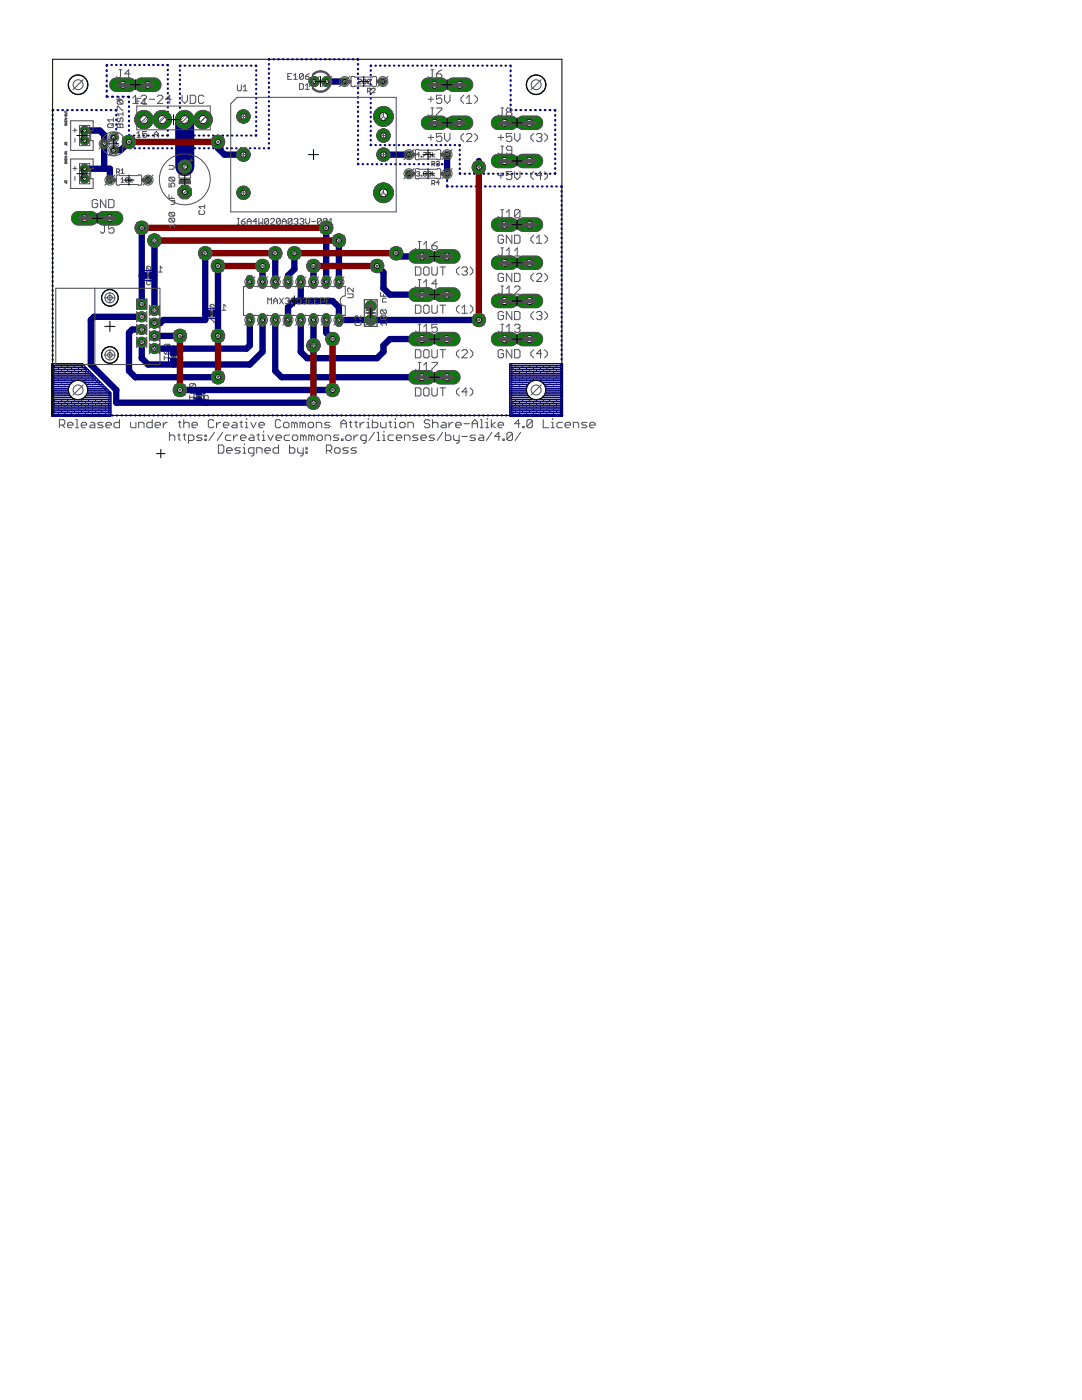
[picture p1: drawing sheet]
<svg xmlns="http://www.w3.org/2000/svg" width="216mm" height="279mm" viewBox="0 0 216 279" stroke-linecap="round" stroke-linejoin="round" font-family="sans-serif">
<path d="M29.1 55h.9M29.5 54.5v1M34.1 71.2h1M34.6 70.8v.9M39.2 79.1h1M39.7 78.6v1M41.8 62.6h.9M42.2 62.1v1" fill="none" stroke="#000" stroke-width=".2"/>
<g fill="none" stroke="#505050" stroke-width=".2">
<path d="M29.1 54.6h.9M29.1 55.3h.9M29.3 53.3v.8l.1 .2h.4l.2-.2M29.3 53.3l.1-.2h.4l.2 .2v.8M29.3 55.7h.7v.6l-.6-.3-.1 .3v.3l.1 .2h.4l.2-.2M29.3 53.3l.7 .8M30.4 53.3v.8l.2 .2h.4l.2-.2M30.4 53.3l.2-.2h.4l.2 .2v.8M30.4 53.3l.8 .8M30.8 56.5l-.4 .3M31.2 56.5h-.6l-.2-.2v-.4l.2-.2h.6v1.1M31.6 54.3h.8"/>
<path d="M32.4 53.5l-.4-.4v1.2M32.8 71.4h1.1l-.4 .4M32.8 71v.8M33.7 68.7h-.7l-.2 .2v.4l.2 .2M33.7 69.9h-.7l-.2 .2v.3l.2 .3M33.7 69.9l.2 .2v.3l-.2 .3h-.7M33.7 68.7l.2 .2v.4l-.2 .2h-.7M33.7 69.9l-.7 .8M33.7 68.7l-.7 .8M34.3 70.8v.9M35 70.8v.9M35.3 71.8h1.2v-.6l-.2-.2h-.4l-.2 .2v.6"/>
<path d="M35.3 71l.4 .4M35.9 70.1l-.2-.2-.4 .2v.3l.2 .3 .4-.3M35.9 70.1l.2-.2 .4 .2v.3l-.2 .3-.4-.3M35.9 70.1v.3M37.8 79.3h1.2l-.4 .4M37.8 78.9v.8M38.8 76.6h-.8l-.2 .2v.4l.2 .1M38.8 77.7h-.8l-.2 .2v.4l.2 .2M38.8 77.7l.2 .2v.4l-.2 .2h-.8M38.8 76.6l.2 .2v.4l-.2 .1h-.8M38.8 77.7l-.8 .8M38.8 76.6l-.8 .7"/>
<path d="M39.3 78.7v.8M40 78.7v.8M40.4 77.9l.4-.2 .2 .2v.6h-.4l-.2-.2zM40.4 79.7h1.2v-.6l-.2-.2h-.4l-.2 .2v.6M40.4 78.9l.4 .4M41.6 77.7l-.6 .8M41.8 62.3h.9M41.8 62.9h.9M41.9 60.9v.8l.2 .2h.4l.2-.2M41.9 60.9l.2-.2h.4l.2 .2v.8M41.9 60.9l.8 .8M42.7 63.3h-.8v.2l.8 .8v.2"/>
<path d="M43.1 60.9v.8l.2 .2h.4l.2-.2M43.1 60.9l.2-.2h.4l.2 .2v.8M43.1 60.9l.8 .8M43.5 64.1l-.4 .4M43.9 64.1h-.6l-.2-.2v-.4l.2-.2h.6v1.2M44.3 61.9h.8M45.1 61.1l-.4-.4v1.2"/>
</g>
<g fill="#505050" stroke="#505050" stroke-width=".2">
<path d="M30 54.6h.4v.8h-.4z"/>
<path d="M28.7 54.6h.4v.8h-.4z"/>
<path d="M39.3 78.3h.8v.4h-.8z"/>
<path d="M39.3 79.5h.8v.4h-.8z"/>
<path d="M42.7 62.2h.4v.8h-.4z"/>
<path d="M41.4 62.2h.4v.8h-.4z"/>
<path d="M34.2 70.4h.9v.4h-.9z"/>
<path d="M34.2 71.6h.9v.5h-.9z"/>
<path d="M29.4 54.6h.3v.8h-.3z"/>
<path d="M39.3 78.9h.8v.4h-.8z"/>
<path d="M42 62.2h.4v.8h-.4z"/>
<path d="M34.2 71h.8v.4h-.8z"/>
<path d="M28.2 54.4h1v1.1h-1z"/>
<path d="M29.9 54.4h1v1.1h-1z"/>
<path d="M39.1 79.4h1.1v1.1h-1.1z"/>
<path d="M39.1 77.7h1.1v1.1h-1.1z"/>
<path d="M40.9 62h1v1.1h-1z"/>
<path d="M42.6 62h1v1.1h-1z"/>
<path d="M34.1 71.6h1.1v1h-1.1z"/>
<path d="M34.1 69.9h1.1v1h-1.1z"/>
<path d="M27.3 59.7h2v2h-2z"/>
<path d="M19.6 42.7l.4-.3 .5-.2h2.8a1.34 1.34 0 0 1 1.2 1.4 1.34 1.34 0 0 1-1.2 1.3h-2.8a1.33 1.33 0 0 1-.9-2.2z"/>
<path d="M14.8 42.5l.7-.3h2.8a1.34 1.34 0 0 1 1.2 1.4 1.34 1.34 0 0 1-1.2 1.3h-2.8a1.33 1.33 0 0 1-1.2-.9 1.33 1.33 0 0 1 .5-1.5z"/>
<path d="M22.2 16.1l.4-.4 .5-.1h2.8a1.34 1.34 0 0 1 1.2 1.3 1.34 1.34 0 0 1-1.2 1.3h-2.8a1.33 1.33 0 0 1-.9-2.1z"/>
<path d="M27.2 16.1l.4-.4 .5-.1h2.8a1.34 1.34 0 0 1 1.2 1.3 1.34 1.34 0 0 1-1.2 1.3h-2.8a1.33 1.33 0 0 1-.9-2.1z"/>
<path d="M84.4 16.1l.4-.4 .5-.1h2.8a1.34 1.34 0 0 1 1.2 1.3 1.34 1.34 0 0 1-1.2 1.3h-2.8a1.33 1.33 0 0 1-.9-2.1z"/>
<path d="M89.4 16.1l.4-.4 .5-.1h2.8a1.34 1.34 0 0 1 1.2 1.3 1.34 1.34 0 0 1-1.2 1.3h-2.8a1.33 1.33 0 0 1-.9-2.1z"/>
<path d="M84.4 23.7l.4-.4 .5-.1h2.8a1.34 1.34 0 0 1 1.2 1.3 1.34 1.34 0 0 1-1.2 1.3h-2.8a1.33 1.33 0 0 1-.9-2.1z"/>
<path d="M89.4 23.7l.4-.4 .5-.1h2.8a1.34 1.34 0 0 1 1.2 1.3 1.34 1.34 0 0 1-1.2 1.3h-2.8a1.33 1.33 0 0 1-.9-2.1z"/>
<path d="M98.4 23.7l.4-.4 .5-.1h2.8a1.34 1.34 0 0 1 1.2 1.3 1.34 1.34 0 0 1-1.2 1.3h-2.8a1.33 1.33 0 0 1-.9-2.1z"/>
<path d="M103.4 23.7l.4-.4 .5-.1h2.8a1.34 1.34 0 0 1 1.2 1.3 1.34 1.34 0 0 1-1.2 1.3h-2.8a1.33 1.33 0 0 1-.9-2.1z"/>
<path d="M98.4 31.3l.4-.4 .5-.1h2.8a1.34 1.34 0 0 1 1.2 1.3 1.34 1.34 0 0 1-1.2 1.4h-2.8a1.33 1.33 0 0 1-.9-2.2z"/>
<path d="M103.4 31.3l.4-.4 .5-.1h2.8a1.34 1.34 0 0 1 1.2 1.3 1.34 1.34 0 0 1-1.2 1.4h-2.8a1.33 1.33 0 0 1-.9-2.2z"/>
<path d="M98.4 44l.4-.4 .5-.1h2.8a1.34 1.34 0 0 1 1.2 1.3 1.34 1.34 0 0 1-1.2 1.4h-2.8a1.33 1.33 0 0 1-.9-2.2z"/>
<path d="M103.4 44l.4-.4 .5-.1h2.8a1.34 1.34 0 0 1 1.2 1.3 1.34 1.34 0 0 1-1.2 1.4h-2.8a1.33 1.33 0 0 1-.9-2.2z"/>
<path d="M98.4 51.6l.4-.3 .5-.2h2.8a1.34 1.34 0 0 1 1.2 1.4 1.34 1.34 0 0 1-1.2 1.3h-2.8a1.33 1.33 0 0 1-.9-2.2z"/>
<path d="M103.4 51.6l.4-.3 .5-.2h2.8a1.34 1.34 0 0 1 1.2 1.4 1.34 1.34 0 0 1-1.2 1.3h-2.8a1.33 1.33 0 0 1-.9-2.2z"/>
<path d="M98.4 59.2l.4-.3 .5-.2h2.8a1.34 1.34 0 0 1 1.2 1.4 1.34 1.34 0 0 1-1.2 1.3h-2.8a1.33 1.33 0 0 1-.9-2.2z"/>
<path d="M103.4 59.2l.4-.3 .5-.2h2.8a1.34 1.34 0 0 1 1.2 1.4 1.34 1.34 0 0 1-1.2 1.3h-2.8a1.33 1.33 0 0 1-.9-2.2z"/>
<path d="M98.4 66.8l.4-.3 .5-.2h2.8a1.34 1.34 0 0 1 1.2 1.4 1.34 1.34 0 0 1-1.2 1.3h-2.8a1.33 1.33 0 0 1-.9-2.2z"/>
<path d="M103.4 66.8l.4-.3 .5-.2h2.8a1.34 1.34 0 0 1 1.2 1.4 1.34 1.34 0 0 1-1.2 1.3h-2.8a1.33 1.33 0 0 1-.9-2.2z"/>
<path d="M81.9 58l.4-.4 .5-.1h2.8a1.34 1.34 0 0 1 1.2 1.3 1.34 1.34 0 0 1-1.2 1.3h-2.8a1.33 1.33 0 0 1-.9-2.1z"/>
<path d="M86.9 58l.4-.4 .5-.1h2.8a1.34 1.34 0 0 1 1.2 1.3 1.34 1.34 0 0 1-1.2 1.3h-2.8a1.33 1.33 0 0 1-.9-2.1z"/>
<path d="M81.9 66.8l.4-.3 .5-.2h2.8a1.34 1.34 0 0 1 1.2 1.4 1.34 1.34 0 0 1-1.2 1.3h-2.8a1.33 1.33 0 0 1-.9-2.2z"/>
<path d="M86.9 66.8l.4-.3 .5-.2h2.8a1.34 1.34 0 0 1 1.2 1.4 1.34 1.34 0 0 1-1.2 1.3h-2.8a1.33 1.33 0 0 1-.9-2.2z"/>
<path d="M81.9 50.3l.4-.3 .5-.2h2.8a1.34 1.34 0 0 1 1.2 1.4 1.34 1.34 0 0 1-1.2 1.3h-2.8a1.33 1.33 0 0 1-.9-2.2z"/>
<path d="M86.9 50.3l.4-.3 .5-.2h2.8a1.34 1.34 0 0 1 1.2 1.4 1.34 1.34 0 0 1-1.2 1.3h-2.8a1.33 1.33 0 0 1-.9-2.2z"/>
<path d="M81.9 74.4l.4-.3 .5-.1h2.8a1.34 1.34 0 0 1 1.2 1.3 1.34 1.34 0 0 1-1.2 1.3h-2.8a1.33 1.33 0 0 1-.9-2.2z"/>
<path d="M86.9 74.4l.4-.3 .5-.1h2.8a1.34 1.34 0 0 1 1.2 1.3 1.34 1.34 0 0 1-1.2 1.3h-2.8a1.33 1.33 0 0 1-.9-2.2z"/>
<path d="M67.1 55.2a.69 .69 0 0 1 .7-.2 .69 .69 0 0 1 .5 .6v1.3a.68 .68 0 0 1-.7 .6 .68 .68 0 0 1-.6-.6v-1.3z"/>
<path d="M64.5 55.2a.69 .69 0 0 1 .8-.2 .69 .69 0 0 1 .5 .6v1.3a.68 .68 0 0 1-.7 .6 .68 .68 0 0 1-.7-.6v-1.3z"/>
<path d="M51.8 55.2a.69 .69 0 0 1 .8-.2 .69 .69 0 0 1 .5 .6v1.3a.68 .68 0 0 1-.7 .6 .68 .68 0 0 1-.7-.6v-1.3z"/>
<path d="M49.3 55.2a.69 .69 0 0 1 .7-.2 .69 .69 0 0 1 .5 .6v1.3a.68 .68 0 0 1-.7 .6 .68 .68 0 0 1-.6-.6v-1.3z"/>
<path d="M62 55.2a.69 .69 0 0 1 .7-.2 .69 .69 0 0 1 .5 .6v1.3a.68 .68 0 0 1-.7 .6 .68 .68 0 0 1-.6-.6v-1.3z"/>
<path d="M59.5 55.2a.69 .69 0 0 1 .7-.2 .69 .69 0 0 1 .5 .6v1.3a.68 .68 0 0 1-.7 .6 .68 .68 0 0 1-.7-.6v-1.3z"/>
<path d="M54.4 55.2a.69 .69 0 0 1 .7-.2 .69 .69 0 0 1 .5 .6v1.3a.68 .68 0 0 1-.7 .6 .68 .68 0 0 1-.6-.6v-1.3z"/>
<path d="M56.9 55.2a.69 .69 0 0 1 .7-.2 .69 .69 0 0 1 .5 .6v1.3a.68 .68 0 0 1-.6 .6 .68 .68 0 0 1-.7-.6v-1.3z"/>
<path d="M49.3 62.8a.69 .69 0 0 1 .7-.2 .69 .69 0 0 1 .5 .6v1.4a.68 .68 0 0 1-.7 .6 .68 .68 0 0 1-.6-.6v-1.4z"/>
<path d="M51.8 62.8a.69 .69 0 0 1 .8-.2 .69 .69 0 0 1 .5 .6v1.4a.68 .68 0 0 1-.7 .6 .68 .68 0 0 1-.7-.6v-1.4z"/>
<path d="M54.4 62.8a.69 .69 0 0 1 .7-.2 .69 .69 0 0 1 .5 .6v1.4a.68 .68 0 0 1-.7 .6 .68 .68 0 0 1-.6-.6v-1.4z"/>
<path d="M56.9 62.8a.69 .69 0 0 1 .7-.2 .69 .69 0 0 1 .5 .6v1.4a.68 .68 0 0 1-.6 .6 .68 .68 0 0 1-.7-.6v-1.4z"/>
<path d="M59.5 62.8a.69 .69 0 0 1 .7-.2 .69 .69 0 0 1 .5 .6v1.4a.68 .68 0 0 1-.7 .6 .68 .68 0 0 1-.7-.6v-1.4z"/>
<path d="M62 62.8a.69 .69 0 0 1 .7-.2 .69 .69 0 0 1 .5 .6v1.4a.68 .68 0 0 1-.7 .6 .68 .68 0 0 1-.6-.6v-1.4z"/>
<path d="M64.5 62.8a.69 .69 0 0 1 .8-.2 .69 .69 0 0 1 .5 .6v1.4a.68 .68 0 0 1-.7 .6 .68 .68 0 0 1-.7-.6v-1.4z"/>
<path d="M67.1 62.8a.69 .69 0 0 1 .7-.2 .69 .69 0 0 1 .5 .6v1.4a.68 .68 0 0 1-.7 .6 .68 .68 0 0 1-.6-.6v-1.4z"/>
<path d="M74.9 63.8l.1 .1-.1 .2z"/>
<path d="M74.9 64l.1 .1-.2 .2z"/>
<path d="M74.8 64.2h.1l-.1 .3z"/>
<path d="M74.7 64.3l.1 .1-.2 .2z"/>
<path d="M74.4 64.6l.3-.1-.2 .2z"/>
<path d="M74.3 64.7h.3l-.2 .1z"/>
<path d="M74.1 64.8l.3-.1-.2 .2z"/>
<path d="M74 64.8h.2l-.2 .1z"/>
<path d="M73.8 64.8l.3 .1z"/>
<path d="M73.6 64.7l.3 .2z"/>
<path d="M73.5 64.7l.2 .1z"/>
<path d="M73.3 64.5l.3 .3z"/>
<path d="M73.2 64.5l.2 .1z"/>
<path d="M73.1 64.3l.2 .2z"/>
<path d="M73 64.2l.2 .2z"/>
<path d="M73 64l.1 .2z"/>
<path d="M73 63.9h.1l-.1 .2z"/>
<path d="M73 63.7h.1l-.1 .2z"/>
<path d="M73 63.5h.2l-.2 .3z"/>
<path d="M73.1 63.4h.1l-.1 .2z"/>
<path d="M73.2 63.2l.1 .1-.2 .2z"/>
<path d="M73.3 63.1l.1 .1-.2 .1z"/>
<path d="M73.3 63.1h.3l-.2 .1z"/>
<path d="M73.4 63h.3l-.2 .1z"/>
<path d="M73.6 62.9l.3 .1h-.3z"/>
<path d="M73.8 62.9h.3l-.3 .1z"/>
<path d="M73.9 62.9l.3 .1z"/>
<path d="M74.1 62.9l.3 .1z"/>
<path d="M74.3 62.9l.2 .3z"/>
<path d="M74.5 63l.2 .3z"/>
<path d="M74.6 63.2l.2 .2z"/>
<path d="M74.7 63.3l.2 .3z"/>
<path d="M74.8 63.5l.1 .3z"/>
<path d="M74.9 63.6l.1 .3z"/>
<path d="M73.9 64.8l.2 .1z"/>
<path d="M73.5 64.7h1z"/>
<path d="M73.4 64.6l1.2 .1h-1.2z"/>
<path d="M73.2 64.5l1.5 .1z"/>
<path d="M73.2 64.4l1.6 .1z"/>
<path d="M73.1 64.3l1.8 .1z"/>
<path d="M73 64.2l1.9 .1z"/>
<path d="M73 64.1l1.9 .1z"/>
<path d="M73 64.1h2z"/>
<path d="M73 63.9l2 .1z"/>
<path d="M73 63.9h2z"/>
<path d="M73 63.8h2z"/>
<path d="M73 63.7h2z"/>
<path d="M73 63.6h1.9z"/>
<path d="M73 63.5h1.9z"/>
<path d="M73.1 63.3l1.7 .1-1.7 .1z"/>
<path d="M73.2 63.3h1.6z"/>
<path d="M73.2 63.2h1.5z"/>
<path d="M73.4 63.1h1.2z"/>
<path d="M73.5 63h.9z"/>
<path d="M74.9 61l.1 .1-.1 .2z"/>
<path d="M74.9 61.2l.1 .1-.2 .2z"/>
<path d="M74.8 61.4h.1l-.1 .3z"/>
<path d="M74.7 61.5l.1 .1-.2 .2z"/>
<path d="M74.4 61.8l.3-.1-.2 .2z"/>
<path d="M74.3 61.9h.3l-.2 .1z"/>
<path d="M74.1 62h.3l-.2 .1z"/>
<path d="M74 62h.2l-.2 .1z"/>
<path d="M73.8 62l.3 .1z"/>
<path d="M73.6 61.9l.3 .2z"/>
<path d="M73.5 61.9l.2 .1z"/>
<path d="M73.3 61.7l.3 .3z"/>
<path d="M73.2 61.6l.2 .3z"/>
<path d="M73.1 61.5l.2 .2z"/>
<path d="M73 61.4l.2 .2z"/>
<path d="M73 61.2l.1 .2z"/>
<path d="M73 61.1h.1l-.1 .2z"/>
<path d="M73 60.9h.1l-.1 .3z"/>
<path d="M73 60.7h.2l-.2 .3z"/>
<path d="M73.1 60.6h.1l-.1 .2z"/>
<path d="M73.2 60.4l.1 .1-.2 .2z"/>
<path d="M73.3 60.3l.1 .1-.2 .1z"/>
<path d="M73.3 60.3h.3l-.2 .1z"/>
<path d="M73.4 60.2h.3l-.2 .1z"/>
<path d="M73.6 60.1h.3l-.2 .1z"/>
<path d="M73.8 60.1l.3 .1z"/>
<path d="M73.9 60.1l.3 .1z"/>
<path d="M74.1 60.1l.3 .1z"/>
<path d="M74.3 60.1l.2 .2z"/>
<path d="M74.4 60.3l.3 .1z"/>
<path d="M74.6 60.4l.2 .2z"/>
<path d="M74.7 60.5l.2 .3z"/>
<path d="M74.8 60.7l.1 .3z"/>
<path d="M74.9 60.8l.1 .4z"/>
<path d="M73.6 62h.8z"/>
<path d="M73.4 61.8l1.2 .1z"/>
<path d="M73.3 61.8h1.4z"/>
<path d="M73.2 61.7h1.6z"/>
<path d="M73.1 61.6h1.7z"/>
<path d="M73 61.5h1.9z"/>
<path d="M73 61.4h1.9z"/>
<path d="M73 61.3h2z"/>
<path d="M73 61.2h2z"/>
<path d="M73 61.1h2z"/>
<path d="M73 61h2z"/>
<path d="M73 60.9h2z"/>
<path d="M73 60.8l2 .1z"/>
<path d="M73 60.7h1.9z"/>
<path d="M73.1 60.6l1.8 .1z"/>
<path d="M73.1 60.5l1.7 .1z"/>
<path d="M73.2 60.4l1.5 .1z"/>
<path d="M73.3 60.3l1.3 .1z"/>
<path d="M73.4 60.2l1.1 .1z"/>
<path d="M73.7 60.1l.6 .1z"/>
<path d="M28.1 54.4h1.2v1.2h-1.2z"/>
<path d="M29.8 54.4h1.2v1.2h-1.2z"/>
<path d="M39.1 79.4h1.2v1.1h-1.2z"/>
<path d="M39.1 77.7h1.2v1.1h-1.2z"/>
<path d="M40.8 62h1.2v1.2h-1.2z"/>
<path d="M42.5 62h1.2v1.2h-1.2z"/>
<path d="M34 71.5h1.2v1.1h-1.2z"/>
<path d="M34 69.8h1.2v1.2h-1.2z"/>
<circle cx="22.7" cy="30" r=".73"/>
<circle cx="20.8" cy="28.7" r=".73"/>
<circle cx="22.7" cy="27.4" r=".73"/>
<circle cx="21.9" cy="35.9" r=".73"/>
<circle cx="29.5" cy="35.9" r=".73"/>
<circle cx="76.4" cy="16.3" r=".73"/>
<circle cx="68.8" cy="16.3" r=".73"/>
<circle cx="89.2" cy="30.9" r=".73"/>
<circle cx="81.6" cy="30.9" r=".73"/>
<circle cx="89.2" cy="34.7" r=".73"/>
<circle cx="81.6" cy="34.7" r=".73"/>
<circle cx="36.9" cy="38.3" r="1.44"/>
</g>
<g fill="#505050" stroke="#505050" stroke-width=".2">
<circle cx="15.6" cy="16.9" r="1.97"/>
<circle cx="15.6" cy="77.8" r="1.97"/>
<circle cx="107" cy="77.8" r="1.97"/>
<circle cx="107" cy="16.9" r="1.97"/>
<circle cx="30.8" cy="69.6" r=".99"/>
<circle cx="28.3" cy="68.3" r=".99"/>
<circle cx="30.8" cy="67" r=".99"/>
<circle cx="30.8" cy="64.5" r=".99"/>
<circle cx="30.8" cy="62" r=".99"/>
<circle cx="28.3" cy="65.8" r=".99"/>
<circle cx="28.3" cy="63.2" r=".99"/>
<circle cx="21.9" cy="59.4" r="1.67"/>
<circle cx="21.9" cy="70.8" r="1.67"/>
<circle cx="65.2" cy="16.3" r=".99"/>
<circle cx="62.7" cy="16.3" r=".99"/>
<circle cx="36.9" cy="33.3" r="1.33"/>
<circle cx="48.6" cy="23.2" r="1.33"/>
<circle cx="48.6" cy="30.9" r="1.33"/>
<circle cx="48.6" cy="38.5" r="1.33"/>
<circle cx="76.5" cy="27.1" r="1.33"/>
<circle cx="76.5" cy="30.9" r="1.33"/>
<circle cx="76.5" cy="23.2" r="1.97"/>
<circle cx="76.5" cy="38.5" r="1.97"/>
<circle cx="28.7" cy="23.9" r="1.84"/>
<circle cx="32.4" cy="23.9" r="1.84"/>
<circle cx="36.9" cy="23.9" r="1.84"/>
<circle cx="40.5" cy="23.9" r="1.84"/>
<circle cx="16.9" cy="35.7" r=".87"/>
<circle cx="16.9" cy="33.7" r=".87"/>
<circle cx="16.9" cy="28.1" r=".87"/>
<circle cx="16.9" cy="26.1" r=".87"/>
<circle cx="25.7" cy="28.3" r="1.33"/>
<circle cx="43.5" cy="28.3" r="1.33"/>
<circle cx="95.5" cy="63.9" r="1.33"/>
<circle cx="95.5" cy="33.4" r="1.33"/>
<circle cx="62.5" cy="53.1" r="1.33"/>
<circle cx="75.2" cy="53.1" r="1.33"/>
<circle cx="58.7" cy="50.5" r="1.33"/>
<circle cx="79.1" cy="50.5" r="1.33"/>
<circle cx="35.9" cy="67" r="1.33"/>
<circle cx="35.9" cy="77.8" r="1.33"/>
<circle cx="66.4" cy="77.8" r="1.33"/>
<circle cx="66.4" cy="67.7" r="1.33"/>
<circle cx="43.5" cy="75.3" r="1.33"/>
<circle cx="43.5" cy="67" r="1.33"/>
<circle cx="52.4" cy="53.1" r="1.33"/>
<circle cx="43.5" cy="53.1" r="1.33"/>
<circle cx="54.9" cy="50.5" r="1.33"/>
<circle cx="41" cy="50.5" r="1.33"/>
<circle cx="62.5" cy="80.4" r="1.33"/>
<circle cx="62.5" cy="68.9" r="1.33"/>
<circle cx="67.6" cy="48" r="1.33"/>
<circle cx="30.8" cy="48" r="1.33"/>
<circle cx="65.1" cy="45.5" r="1.33"/>
<circle cx="28.3" cy="45.5" r="1.33"/>
</g>
<path d="M28.1 54h2.9v2h-2.9zM33.6 69.8h2v2.9h-2zM38.7 77.6h2v3h-2zM40.8 61.6h2.9v2h-2.9z" fill="none" stroke="#000080" stroke-width=".2"/>
<g fill="#000080" stroke="#000080" stroke-width=".2">
<path d="M10.3 72.6h.2l.2 .1v10.3l-.2 .1-.2-.1z"/>
<path d="M10.3 72.6h6.1l.2 .2-.2 .2h-5.9z"/>
<path d="M16.2 72.6h.3l5.6 5.8v.3l-.3-.1-5.6-5.7z"/>
<path d="M21.8 78.4l.2-.1 .1 .1v4.6l-.1 .1-.3-.1z"/>
<path d="M10.3 82.8l11.7-.1 .1 .3-.1 .1h-11.5z"/>
<path d="M10.3 82.4l11.7-.1 .1 .3-.1 .1h-11.5z"/>
<path d="M10.3 82.1l11.7-.1 .1 .2-.1 .2h-11.5z"/>
<path d="M10.3 81.7l11.7-.1 .1 .2-.1 .2h-11.5z"/>
<path d="M10.3 81.3l11.7-.1 .1 .2-.1 .2h-11.5z"/>
<path d="M10.3 80.9h11.7l.1 .2-.1 .2h-11.5z"/>
<path d="M10.3 80.6l11.7-.1 .1 .2-.1 .2h-11.5z"/>
<path d="M10.3 80.2l11.7-.1 .1 .2-.1 .2h-11.5z"/>
<path d="M10.3 79.8l11.7-.1 .1 .2-.1 .2h-11.5z"/>
<path d="M10.3 79.4h11.7l.1 .2-.1 .2h-11.5z"/>
<path d="M10.3 79.1l11.7-.1 .1 .2-.1 .2h-11.5z"/>
<path d="M10.3 78.7l11.7-.1 .1 .2-.1 .2h-11.5z"/>
<path d="M10.3 78.3l11.6-.1 .2 .3-.2 .1h-11.4z"/>
<path d="M10.3 77.9h11.2l.2 .2-.2 .2h-11z"/>
<path d="M10.3 77.6l10.9-.1 .2 .2-.2 .2h-10.7z"/>
<path d="M10.3 77.2l10.5-.1 .2 .2-.2 .2h-10.3z"/>
<path d="M10.3 76.8l10.1-.1 .2 .3-.2 .1h-9.9z"/>
<path d="M10.3 76.4l9.8-.1 .2 .3-.2 .2h-9.6z"/>
<path d="M10.3 76.1l9.4-.1 .2 .2-.2 .2h-9.2z"/>
<path d="M10.3 75.7l9-.1 .2 .2-.2 .2h-8.8z"/>
<path d="M10.3 75.3l8.7-.1 .2 .3-.2 .1h-8.5z"/>
<path d="M10.3 74.9l8.3-.1 .2 .3-.2 .1h-8.1z"/>
<path d="M10.3 74.6l7.9-.1 .2 .2-.2 .2h-7.7z"/>
<path d="M10.3 74.2l7.6-.1 .2 .2-.2 .2h-7.4z"/>
<path d="M10.3 73.8l7.2-.1 .2 .3-.2 .1h-7z"/>
<path d="M10.3 73.4h6.9l.1 .2-.1 .2h-6.7z"/>
<path d="M10.3 73.1l6.5-.1 .2 .2-.2 .2h-6.3z"/>
<path d="M10.3 72.7l6.1-.1 .2 .2-.2 .2h-5.9z"/>
<path d="M101.7 72.6h.2l.2 .1v10.3l-.2 .1-.2-.1z"/>
<path d="M101.7 72.6h10.4l.2 .2-.2 .2h-10.2z"/>
<path d="M111.9 72.6h.2l.2 .1v10.3l-.2 .1-.2-.1z"/>
<path d="M101.7 82.8l10.4-.1 .2 .3-.2 .1h-10.2z"/>
<path d="M101.7 82.4l10.4-.1 .2 .3-.2 .1h-10.2z"/>
<path d="M101.7 82.1l10.4-.1 .2 .2-.2 .2h-10.2z"/>
<path d="M101.7 81.7l10.4-.1 .2 .2-.2 .2h-10.2z"/>
<path d="M101.7 81.3l10.4-.1 .2 .2-.2 .2h-10.2z"/>
<path d="M101.7 80.9h10.4l.2 .2-.2 .2h-10.2z"/>
<path d="M101.7 80.6l10.4-.1 .2 .2-.2 .2h-10.2z"/>
<path d="M101.7 80.2l10.4-.1 .2 .2-.2 .2h-10.2z"/>
<path d="M101.7 79.8l10.4-.1 .2 .2-.2 .2h-10.2z"/>
<path d="M101.7 79.4h10.4l.2 .2-.2 .2h-10.2z"/>
<path d="M101.7 79.1l10.4-.1 .2 .2-.2 .2h-10.2z"/>
<path d="M101.7 78.7l10.4-.1 .2 .2-.2 .2h-10.2z"/>
<path d="M101.7 78.3l10.4-.1 .2 .3-.2 .1h-10.2z"/>
<path d="M101.7 77.9h10.4l.2 .2-.2 .2h-10.2z"/>
<path d="M101.7 77.6l10.4-.1 .2 .2-.2 .2h-10.2z"/>
<path d="M101.7 77.2l10.4-.1 .2 .2-.2 .2h-10.2z"/>
<path d="M101.7 76.8l10.4-.1 .2 .3-.2 .1h-10.2z"/>
<path d="M101.7 76.4l10.4-.1 .2 .3-.2 .2h-10.2z"/>
<path d="M101.7 76.1l10.4-.1 .2 .2-.2 .2h-10.2z"/>
<path d="M101.7 75.7l10.4-.1 .2 .2-.2 .2h-10.2z"/>
<path d="M101.7 75.3l10.4-.1 .2 .3-.2 .1h-10.2z"/>
<path d="M101.7 74.9l10.4-.1 .2 .3-.2 .1h-10.2z"/>
<path d="M101.7 74.6l10.4-.1 .2 .2-.2 .2h-10.2z"/>
<path d="M101.7 74.2l10.4-.1 .2 .2-.2 .2h-10.2z"/>
<path d="M101.7 73.8l10.4-.1 .2 .3-.2 .1h-10.2z"/>
<path d="M101.7 73.4h10.4l.2 .2-.2 .2h-10.2z"/>
<path d="M101.7 73.1l10.4-.1 .2 .2-.2 .2h-10.2z"/>
<path d="M101.7 72.7l10.4-.1 .2 .2-.2 .2h-10.2z"/>
<path d="M28.2 54.4h1v1.1h-1z"/>
<path d="M29.9 54.4h1v1.1h-1z"/>
<path d="M39.1 79.4h1.1v1.1h-1.1z"/>
<path d="M39.1 77.7h1.1v1.1h-1.1z"/>
<path d="M40.9 62h1v1.1h-1z"/>
<path d="M42.6 62h1v1.1h-1z"/>
<path d="M34.1 71.6h1.1v1h-1.1z"/>
<path d="M34.1 69.9h1.1v1h-1.1z"/>
</g>
<g fill="none" stroke="#000080" stroke-width="1.3">
<path d="M65.2 16.3h3.6M16.9 33.7h5v2.2M16.9 26.1h3l.9 .8v6.8M25.7 28.3l-1.6 1.7h-1.4M43.5 28.3v1.3l1.3 1.3h3.8M76.5 30.9h5.1M89.2 30.9v3.8M95.5 32.1v1.3M28.3 45.5v15.2M30.8 48v14M41 50.5v13.4h-8.4l-.6 .6h-1.2M43.5 53.1v13.9"/>
<path d="M52.4 53.1v3.2M54.9 50.5v5.8M58.7 50.5v3.2l-1.2 1.3v1.3M60 56.3v3.8M62.5 53.1v3.2M65.1 45.5v10.8M67.6 48v8.3M75.2 53.1l1.3 1.3v3.1l1.3 1.3h11.4M79.1 50.5l.6 .7h9.5M28.3 65.8h-1.9l-.7 .6v7.6l1.3 1.3h16.5M28.3 63.2h-9.5l-.7 .7v8.8l5.1 5.1v2.6h39.3M30.8 67h5.1"/>
<path d="M35.9 77.8h30.5M49.8 63.9v5l-.6 .7h-18.4M52.4 63.9v6.3l-2.6 2.5h-20.3l-1.2-1.2v-3.2M54.9 63.9v10.1l1.3 1.3h33M57.5 63.9v-2.6l1.2-1.2h7.7l1.2 1.2v2.6h27.9M60 63.9v6.3l1.3 1.3h13.9l1.3-1.3v-1.3l1.3-1.2h11.4M62.5 63.9v5M65.1 63.9v2.5l1.3 1.3"/>
</g>
<g fill="none" stroke="#000080" stroke-width=".42">
<path d="M21.3 19.1v.2h.2M21.3 14v.2M21.3 15v.2M21.3 16v.2M21.3 17.1v.2M21.3 18.1v.2M21.4 13l-.1 .2M22.2 13h.1M22.3 19.3h.3M23.2 13h.1M23.4 19.3h.2M24.1 13h.1"/>
<path d="M24.4 19.3h.3M25 13h.1M25.5 19.3h.2v.2M25.9 13h.2M26.9 13h.1M27.8 13h.1M28.7 13h.1M29.7 13h.1M30.6 13h.1M31.5 13h.1M32.4 13h.2M33.4 13l.1 .1"/>
<path d="M33.5 13.9v.1M33.5 14.8v.1M33.5 15.8v.1M33.5 16.7v.1M33.5 17.6v.1M33.5 18.6v.1M33.5 19.5v.1M35.9 14v.1M35.9 14.9v.1M35.9 15.9v.1M35.9 16.8v.1M35.9 17.7v.1"/>
<path d="M35.9 18.6v.2M35.9 19.6v.1M36 13.1l-.1 .1M36.8 13.1h.2M37.8 13.1h.1M38.7 13.1h.2M39.7 13.1h.1M40.6 13.1h.1M41.6 13.1h.1M42.5 13.1h.1M43.4 13.1h.2M44.4 13.1h.1"/>
<path d="M45.3 13.1h.2M46.3 13.1h.1M47.2 13.1h.1M48.2 13.1h.1M49.1 13.1h.1M50 13.1h.2M51 13.1l.1 .1M51.1 14v.1M51.1 14.9v.1M51.1 15.9v.1M51.1 16.8v.1M51.1 17.7v.1"/>
<path d="M51.1 18.6v.2M51.1 19.6v.1M53.7 12.8v.1M53.7 13.7v.1M53.7 14.6v.1M53.7 15.5v.2M53.7 16.5v.1M53.7 17.4v.1M53.7 18.3v.1M53.7 19.3v.1M53.8 11.8l-.1 .1M54.6 11.8h.1"/>
<path d="M55.5 11.8h.1M56.5 11.8h.1M57.4 11.8h.1M58.3 11.8h.1M59.2 11.8h.2M60.2 11.8h.1M61.1 11.8h.1M62 11.8h.1M62.9 11.8h.2M63.9 11.8h.1M64.8 11.8h.1M65.7 11.8h.1"/>
<path d="M66.7 11.8h.1M67.6 11.8h.1M68.5 11.8h.1M69.5 11.8h.1M70.4 11.8h.1M71.3 11.8l.1 .2M71.4 12.8v.1M71.4 13.7v.1M71.4 14.7v.1M71.4 15.6v.1M71.4 16.6v.1M71.4 17.5v.1"/>
<path d="M71.4 18.4v.2M71.4 19.4v.1M74 14v.1M74 14.9v.2M74 15.9v.1M74 16.8v.1M74 17.7v.1M74 18.6v.2M74 19.6v.1M74.1 13.1l-.1 .1M74.9 13.1h.1M75.8 13.1h.1"/>
<path d="M76.8 13.1h.1M77.7 13.1h.1M78.6 13.1h.1M79.5 13.1h.2M80.5 13.1h.1M81.4 13.1h.1M82.3 13.1h.1M83.2 13.1h.2M84.2 13.1h.1M85.1 13.1h.1M86 13.1h.1M87 13.1h.1"/>
<path d="M87.9 13.1h.1M88.8 13.1h.1M89.7 13.1h.2M90.7 13.1h.1M91.6 13.1h.1M92.5 13.1h.1M93.5 13.1h.1M94.4 13.1h.1M95.3 13.1h.1M96.2 13.1h.1M97.2 13.1h.1M98.1 13.1h.1"/>
<path d="M99 13.1h.1M99.9 13.1h.2M100.9 13.1h.1M101.8 13.1l.1 .2M101.9 14.1v.1M101.9 15v.2M101.9 16v.2M101.9 17v.1M101.9 17.9v.2M101.9 18.9v.2M101.9 19.9v.1M10.5 22.9v.1"/>
<path d="M10.5 23.8v.1M10.5 24.7v.1M10.5 25.7v.1M10.5 26.6v.1M10.5 27.5v.1M10.5 28.4v.1M10.5 29.4v.1M10.5 30.3v.1M10.5 31.2v.1M10.5 32.1v.1M10.5 33v.1M10.5 34v.1"/>
<path d="M10.5 34.9v.1M10.5 35.8v.1M10.5 36.7v.1M10.5 37.7v.1M10.5 38.6v.1M10.5 39.5v.1M10.6 22l-.1 .1M11.5 22h.1M12.4 22h.2M13.4 22h.1M14.4 22h.1M15.3 22h.2"/>
<path d="M16.3 22h.1M17.3 22h.1M18.2 22h.2M19.2 22h.1M20.2 22h.1M21.1 22h.2M22.1 22h.1M23.1 22l.1 .1M23.2 22.9v.2M23.2 23.9v.1M23.2 24.8v.1M23.2 25.7v.1"/>
<path d="M23.2 26.7v.1M23.2 27.6v.1M23.2 28.5v.2M23.2 29.5l.1 .1M24.1 29.6h.1M25 29.6h.1M25.7 26.9l.2 .2M25.7 20.3v.1M25.7 21.2v.2M25.7 22.2v.1M25.7 23.1v.2M25.7 24.1v.1"/>
<path d="M25.7 25v.1M25.7 26v.1M26 29.6h.1M26.7 27.1h.1M26.9 29.6h.1M27.6 27.1h.2M27.8 29.6h.1M28.6 27.1h.1M28.7 29.6h.1M29.5 27.1h.2M29.6 29.6h.1M30.5 27.1h.1"/>
<path d="M30.5 29.6h.2M31.4 27.1h.2M31.5 29.6h.1M32.4 29.6h.1M32.4 27.1h.1M33.3 29.6h.1M33.5 26.9l-.2 .2M33.5 20.4v.1M33.5 21.4v.1M33.5 22.3v.1M33.5 23.2v.1M33.5 24.2v.1"/>
<path d="M33.5 25.1v.1M33.5 26v.1M34.2 29.6h.1M35.2 29.6h.1M35.9 26.9l.1 .2M35.9 20.5v.1M35.9 21.4v.1M35.9 22.3v.1M35.9 23.3v.1M35.9 24.2v.1M35.9 25.1v.1M35.9 26v.1"/>
<path d="M36.1 29.6h.1M36.8 27.1h.2M37 29.6h.1M37.8 27.1h.1M37.9 29.6h.1M38.7 27.1h.2M38.8 29.6h.1M39.7 27.1h.1M39.8 29.6h.1M40.6 27.1h.1M40.7 29.6h.1M41.6 27.1h.1"/>
<path d="M41.6 29.6h.1M42.5 27.1h.1M42.5 29.6h.1M43.4 29.6h.1M43.4 27.1h.2M44.3 29.6h.2M44.4 27.1h.1M45.3 29.6h.1M45.3 27.1h.2M46.2 29.6h.1M46.3 27.1h.1M47.1 29.6h.1"/>
<path d="M47.2 27.1h.1M48 29.6h.1M48.2 27.1h.1M49 29.6h.1M49.1 27.1h.1M49.9 29.6h.1M50 27.1h.2M50.8 29.6h.1M51.1 26.9l-.1 .2M51.1 20.5v.1M51.1 21.4v.1M51.1 22.3v.1"/>
<path d="M51.1 23.3v.1M51.1 24.2v.1M51.1 25.1v.1M51.1 26v.1M51.7 29.6h.1M52.6 29.6h.1M53.7 29.5l-.1 .1M53.7 20.2v.1M53.7 21.1v.1M53.7 22.1v.1M53.7 23v.1M53.7 23.9v.1"/>
<path d="M53.7 24.8v.2M53.7 25.8v.1M53.7 26.7v.1M53.7 27.6v.1M53.7 28.6v.1M71.4 20.3v.2M71.4 21.3v.1M71.4 22.2v.2M71.4 23.2v.1M71.4 24.1v.2M71.4 25.1v.1M71.4 26v.1"/>
<path d="M71.4 27v.1M71.4 27.9v.1M71.4 28.9v.1M71.4 29.8v.1M71.4 30.7v.2M71.4 31.7v.1M71.4 32.6l.1 .2M72.4 32.8h.1M73.3 32.8h.1M74 20.5v.1M74 21.4v.1M74 22.4v.1"/>
<path d="M74 23.3v.1M74 24.2v.1M74 25.1v.2M74 26.1v.1M74 27v.1M74 27.9v.1M74 28.9l.1 .1M74.2 32.8h.1M74.9 29h.1M75.1 32.8h.2M75.8 29h.1M76.1 32.8h.1"/>
<path d="M76.8 29h.1M77 32.8h.1M77.7 29h.1M77.9 32.8h.2M78.6 29h.1M78.9 32.8h.1M79.5 29h.2M79.8 32.8h.1M80.5 29h.1M80.7 32.8h.1M81.4 29h.1M81.7 32.8h.1"/>
<path d="M82.3 29h.1M82.6 32.8h.1M83.3 29h.1M83.5 32.8h.1M84.2 29h.1M84.4 32.8h.2M85.1 29h.1M85.4 32.8h.1M86.1 29h.1M86.3 32.8h.1M87 29h.1M87.2 32.8h.2"/>
<path d="M87.9 29h.1M88.2 32.8h.1M88.8 29h.2M89.1 32.8h.1v.2M89.2 33.8v.3M89.2 34.9v.2M89.2 35.9v.3M89.2 37v.2h.1M89.8 29h.1M90.1 37.2h.2M90.7 29h.1M91.1 37.2h.1"/>
<path d="M91.6 29l.1 .1M91.7 34.5l.2 .2M91.7 29.9v.1M91.7 30.8v.1M91.7 31.7v.2M91.7 32.7v.1M91.7 33.6v.1M92.1 37.2h.1M92.7 34.7h.1M93 37.2h.1M93.6 34.7h.2M93.9 37.2h.2"/>
<path d="M94.6 34.7h.1M94.9 37.2h.1M95.5 34.7h.2M95.8 37.2h.2M96.5 34.7h.1M96.8 37.2h.1M97.4 34.7h.2M97.7 37.2h.2M98.4 34.7h.1M98.7 37.2h.1M99.3 34.7h.1M99.6 37.2h.2"/>
<path d="M100.2 34.7h.2M100.6 37.2h.1M101.2 34.7h.1M101.5 37.2h.1M101.9 20.8v.2M101.9 21.8v.2h.2M102.2 34.7h.1M102.5 37.2h.1M102.9 22h.1M103.1 34.7h.1M103.4 37.2h.1M103.8 22h.2"/>
<path d="M104 34.7h.2M104.4 37.2h.1M104.8 22h.2M105 34.7h.1M105.3 37.2h.1M105.8 22h.1M105.9 34.7h.2M106.2 37.2h.2M106.7 22h.2M106.9 34.7h.1M107.2 37.2h.1M107.7 22h.2"/>
<path d="M107.8 34.7h.1M108.1 37.2h.2M108.7 22h.1M108.8 34.7h.1M109.1 37.2h.1M109.7 22h.1M109.7 34.7h.1M110 37.2h.2M110.6 22h.2v.1M110.8 22.9v.2M110.8 23.9v.2M110.8 24.9v.1"/>
<path d="M110.8 25.8v.2M110.8 26.8v.1M110.8 27.8v.1M110.8 28.7v.2M110.8 29.7v.1M110.8 30.7v.1M110.8 31.6v.2M110.8 32.6v.1M110.8 33.5v.2M110.8 34.5l-.1 .2M111 37.2h.1M111.9 37.2l.2 .1"/>
<path d="M112.1 38.1v.2M112.1 39.1v.1M10.5 40.4v.1M10.5 41.3v.1M10.5 42.2v.2M10.5 43.2v.1M10.5 44.1v.1M10.5 45v.1M10.5 45.9v.2M10.5 46.9v.1M10.5 47.8v.1M10.5 48.7v.1"/>
<path d="M10.5 49.6v.1M10.5 50.5v.2M10.5 51.5v.1M10.5 52.4v.1M10.5 53.3v.1M10.5 54.2v.1M10.5 55.2v.1M10.5 56.1v.1M10.5 57v.1M10.5 57.9v.1M10.5 58.8v.1M10.5 59.8v.1"/>
<path d="M112.1 40v.1M112.1 40.9v.1M112.1 41.9v.1M112.1 42.8v.1M112.1 43.7v.1M112.1 44.7v.1M112.1 45.6v.1M112.1 46.5v.1M112.1 47.4v.2M112.1 48.4v.1M112.1 49.3v.1M112.1 50.2v.2"/>
<path d="M112.1 51.2v.1M112.1 52.1v.1M112.1 53v.1M112.1 54v.1M112.1 54.9v.1M112.1 55.8v.1M112.1 56.7v.2M112.1 57.7v.1M112.1 58.6v.1M112.1 59.5v.1M10.5 60.7v.1M10.5 61.6v.1"/>
<path d="M10.5 62.5v.1M10.5 63.5v.1M10.5 64.4v.1M10.5 65.3v.1M10.5 66.2v.1M10.5 67.1v.1M10.5 68.1v.1M10.5 69v.1M10.5 69.9v.1M10.5 70.8v.1M10.5 71.7v.2M10.5 72.7v.1"/>
<path d="M10.5 73.6v.1M10.5 74.5v.1M10.5 75.4v.1M10.5 76.3v.2M10.5 77.3v.1M10.5 78.2v.1M10.5 79.1v.1M112.1 60.5v.1M112.1 61.4v.1M112.1 62.3v.1M112.1 63.3v.1M112.1 64.2v.1"/>
<path d="M112.1 65.1v.1M112.1 66v.2M112.1 67v.1M112.1 67.9v.1M112.1 68.8v.2M112.1 69.8v.1M112.1 70.7v.1M112.1 71.6v.2M112.1 72.6v.1M112.1 73.5v.1M112.1 74.4v.1M112.1 75.4v.1"/>
<path d="M112.1 76.3v.1M112.1 77.2v.1M112.1 78.1v.2M112.1 79.1v.1M10.5 80v.1M10.5 81v.1M10.5 81.9v.1M10.5 82.8l.1 .1M11.4 82.9h.1M12.3 82.9h.1M13.3 82.9h.1M14.2 82.9h.1"/>
<path d="M15.1 82.9h.1M16 82.9h.1M16.9 82.9h.1M17.8 82.9h.1M18.7 82.9h.1M19.6 82.9h.1M20.6 82.9h.1M21.5 82.9h.1M22.4 82.9h.1M23.3 82.9h.1M24.2 82.9h.1M25.1 82.9h.1"/>
<path d="M26 82.9h.1M26.9 82.9h.2M27.9 82.9h.1M28.8 82.9h.1M29.7 82.9h.1M30.6 82.9h.1M31.5 82.9h.1M32.4 82.9h.1M33.4 82.9h.1M34.3 82.9h.1M35.2 82.9h.1M36.1 82.9h.1"/>
<path d="M37 82.9h.1M37.9 82.9h.1M38.8 82.9h.1M39.8 82.9h.1M40.7 82.9h.1M41.6 82.9h.1M42.5 82.9h.1M43.4 82.9h.1M44.3 82.9h.1M45.2 82.9h.1M46.1 82.9h.1M47.1 82.9h.1"/>
<path d="M48 82.9h.1M48.9 82.9h.1M49.8 82.9h.1M50.7 82.9h.1M51.6 82.9h.1M52.5 82.9h.1M53.5 82.9h.1M54.4 82.9h.1M55.3 82.9h.1M56.2 82.9h.1M57.1 82.9h.1M58 82.9h.1"/>
<path d="M58.9 82.9h.1M59.9 82.9h.1M60.8 82.9h.1M61.7 82.9h.1M62.6 82.9h.1M63.5 82.9h.1M64.4 82.9h.1M65.3 82.9h.1M66.3 82.9h.1M67.2 82.9h.1M68.1 82.9h.1M69 82.9h.1"/>
<path d="M69.9 82.9h.1M70.8 82.9h.1M71.7 82.9h.1M72.6 82.9h.1M73.6 82.9h.1M74.5 82.9h.1M75.4 82.9h.1M76.3 82.9h.1M77.2 82.9h.1M78.1 82.9h.1M79.1 82.9h.1M80 82.9h.1"/>
<path d="M80.9 82.9h.1M81.8 82.9h.1M82.7 82.9h.1M83.6 82.9h.1M84.5 82.9h.1M85.4 82.9h.2M86.4 82.9h.1M87.3 82.9h.1M88.2 82.9h.1M89.1 82.9h.1M90 82.9h.1M90.9 82.9h.1"/>
<path d="M91.8 82.9h.1M92.8 82.9h.1M93.7 82.9h.1M94.6 82.9h.1M95.5 82.9h.1M96.4 82.9h.1M97.3 82.9h.1M98.3 82.9h.1M99.2 82.9h.1M100.1 82.9h.1M101 82.9h.1M101.9 82.9h.1"/>
<path d="M102.8 82.9h.1M103.7 82.9h.1M104.6 82.9h.2M105.6 82.9h.1M106.5 82.9h.1M107.4 82.9h.1M108.3 82.9h.1M109.2 82.9h.1M110.1 82.9h.1M111 82.9h.1M112.1 80v.1M112.1 80.9v.1"/>
<path d="M112.1 81.9v.1M112.1 82.8l-.1 .1"/>
</g>
<path d="M36.9 23.9v9.4" fill="none" stroke="#000080" stroke-width="3.8"/>
<path d="M28.3 55h.4M30.4 55h.4M34.6 69.6v.8M34.6 72.1v.6M39.7 79.9l1.3 .5M41 77.8l-1.3 .5M41 62.6h.4M43.1 62.6h.4" fill="none" stroke="#000080" stroke-width=".61"/>
<circle cx="22.7" cy="30" r=".66" fill="#008000" stroke="#008000" stroke-width=".2"/>
<circle cx="22.7" cy="30" r=".4" fill="#fff" stroke="#000" stroke-width=".2"/>
<circle cx="20.8" cy="28.7" r=".66" fill="#008000" stroke="#008000" stroke-width=".2"/>
<circle cx="20.8" cy="28.7" r=".4" fill="#fff" stroke="#000" stroke-width=".2"/>
<circle cx="22.7" cy="27.4" r=".66" fill="#008000" stroke="#008000" stroke-width=".2"/>
<circle cx="22.7" cy="27.4" r=".4" fill="#fff" stroke="#000" stroke-width=".2"/>
<circle cx="30.8" cy="69.6" r=".93" fill="#008000" stroke="#008000" stroke-width=".2"/>
<circle cx="30.8" cy="69.6" r=".51" fill="#fff" stroke="#000" stroke-width=".2"/>
<circle cx="28.3" cy="68.3" r=".93" fill="#008000" stroke="#008000" stroke-width=".2"/>
<circle cx="28.3" cy="68.3" r=".51" fill="#fff" stroke="#000" stroke-width=".2"/>
<circle cx="30.8" cy="67" r=".93" fill="#008000" stroke="#008000" stroke-width=".2"/>
<circle cx="30.8" cy="67" r=".51" fill="#fff" stroke="#000" stroke-width=".2"/>
<circle cx="30.8" cy="64.5" r=".93" fill="#008000" stroke="#008000" stroke-width=".2"/>
<circle cx="30.8" cy="64.5" r=".51" fill="#fff" stroke="#000" stroke-width=".2"/>
<circle cx="30.8" cy="62" r=".93" fill="#008000" stroke="#008000" stroke-width=".2"/>
<circle cx="30.8" cy="62" r=".51" fill="#fff" stroke="#000" stroke-width=".2"/>
<circle cx="28.3" cy="65.8" r=".93" fill="#008000" stroke="#008000" stroke-width=".2"/>
<circle cx="28.3" cy="65.8" r=".51" fill="#fff" stroke="#000" stroke-width=".2"/>
<circle cx="28.3" cy="63.2" r=".93" fill="#008000" stroke="#008000" stroke-width=".2"/>
<circle cx="28.3" cy="63.2" r=".51" fill="#fff" stroke="#000" stroke-width=".2"/>
<path d="M27.3 59.8h1.9v1.8h-1.9z" fill="#008000" stroke="#008000" stroke-width=".2"/>
<circle cx="28.3" cy="60.7" r=".51" fill="#fff" stroke="#000" stroke-width=".2"/>
<circle cx="65.2" cy="16.3" r=".93" fill="#008000" stroke="#008000" stroke-width=".2"/>
<circle cx="65.2" cy="16.3" r=".4" fill="#fff" stroke="#000" stroke-width=".2"/>
<circle cx="62.7" cy="16.3" r=".93" fill="#008000" stroke="#008000" stroke-width=".2"/>
<circle cx="62.7" cy="16.3" r=".4" fill="#fff" stroke="#000" stroke-width=".2"/>
<circle cx="21.9" cy="35.9" r=".66" fill="#008000" stroke="#008000" stroke-width=".2"/>
<circle cx="21.9" cy="35.9" r=".4" fill="#fff" stroke="#000" stroke-width=".2"/>
<circle cx="29.5" cy="35.9" r=".66" fill="#008000" stroke="#008000" stroke-width=".2"/>
<circle cx="29.5" cy="35.9" r=".4" fill="#fff" stroke="#000" stroke-width=".2"/>
<circle cx="76.4" cy="16.3" r=".66" fill="#008000" stroke="#008000" stroke-width=".2"/>
<circle cx="76.4" cy="16.3" r=".4" fill="#fff" stroke="#000" stroke-width=".2"/>
<circle cx="68.8" cy="16.3" r=".66" fill="#008000" stroke="#008000" stroke-width=".2"/>
<circle cx="68.8" cy="16.3" r=".4" fill="#fff" stroke="#000" stroke-width=".2"/>
<circle cx="89.2" cy="30.9" r=".66" fill="#008000" stroke="#008000" stroke-width=".2"/>
<circle cx="89.2" cy="30.9" r=".4" fill="#fff" stroke="#000" stroke-width=".2"/>
<circle cx="81.6" cy="30.9" r=".66" fill="#008000" stroke="#008000" stroke-width=".2"/>
<circle cx="81.6" cy="30.9" r=".4" fill="#fff" stroke="#000" stroke-width=".2"/>
<circle cx="89.2" cy="34.7" r=".66" fill="#008000" stroke="#008000" stroke-width=".2"/>
<circle cx="89.2" cy="34.7" r=".4" fill="#fff" stroke="#000" stroke-width=".2"/>
<circle cx="81.6" cy="34.7" r=".66" fill="#008000" stroke="#008000" stroke-width=".2"/>
<circle cx="81.6" cy="34.7" r=".4" fill="#fff" stroke="#000" stroke-width=".2"/>
<circle cx="36.9" cy="33.3" r="1.27" fill="#008000" stroke="#008000" stroke-width=".2"/>
<circle cx="36.9" cy="33.3" r=".51" fill="#fff" stroke="#000" stroke-width=".2"/>
<circle cx="36.9" cy="38.3" r="1.38" fill="#008000" stroke="#008000" stroke-width=".2"/>
<circle cx="36.9" cy="38.3" r=".51" fill="#fff" stroke="#000" stroke-width=".2"/>
<path d="M20.6 43.6h2.6" fill="none" stroke="#008000" stroke-width="2.5"/>
<circle cx="21.9" cy="43.6" r=".7" fill="#fff" stroke="#000" stroke-width=".2"/>
<path d="M15.6 43.6h2.6" fill="none" stroke="#008000" stroke-width="2.5"/>
<circle cx="16.9" cy="43.6" r=".7" fill="#fff" stroke="#000" stroke-width=".2"/>
<path d="M23.2 16.9h2.6" fill="none" stroke="#008000" stroke-width="2.5"/>
<circle cx="24.5" cy="16.9" r=".7" fill="#fff" stroke="#000" stroke-width=".2"/>
<path d="M28.2 16.9h2.6" fill="none" stroke="#008000" stroke-width="2.5"/>
<circle cx="29.5" cy="16.9" r=".7" fill="#fff" stroke="#000" stroke-width=".2"/>
<path d="M85.4 16.9h2.6" fill="none" stroke="#008000" stroke-width="2.5"/>
<circle cx="86.7" cy="16.9" r=".7" fill="#fff" stroke="#000" stroke-width=".2"/>
<path d="M90.4 16.9h2.6" fill="none" stroke="#008000" stroke-width="2.5"/>
<circle cx="91.7" cy="16.9" r=".7" fill="#fff" stroke="#000" stroke-width=".2"/>
<path d="M85.4 24.5h2.6" fill="none" stroke="#008000" stroke-width="2.5"/>
<circle cx="86.7" cy="24.5" r=".7" fill="#fff" stroke="#000" stroke-width=".2"/>
<path d="M90.4 24.5h2.6" fill="none" stroke="#008000" stroke-width="2.5"/>
<circle cx="91.7" cy="24.5" r=".7" fill="#fff" stroke="#000" stroke-width=".2"/>
<path d="M99.4 24.5h2.5" fill="none" stroke="#008000" stroke-width="2.5"/>
<circle cx="100.7" cy="24.5" r=".7" fill="#fff" stroke="#000" stroke-width=".2"/>
<path d="M104.4 24.5h2.5" fill="none" stroke="#008000" stroke-width="2.5"/>
<circle cx="105.7" cy="24.5" r=".7" fill="#fff" stroke="#000" stroke-width=".2"/>
<path d="M99.4 32.1h2.5" fill="none" stroke="#008000" stroke-width="2.5"/>
<circle cx="100.7" cy="32.1" r=".7" fill="#fff" stroke="#000" stroke-width=".2"/>
<path d="M104.4 32.1h2.5" fill="none" stroke="#008000" stroke-width="2.5"/>
<circle cx="105.7" cy="32.1" r=".7" fill="#fff" stroke="#000" stroke-width=".2"/>
<path d="M99.4 44.8h2.5" fill="none" stroke="#008000" stroke-width="2.5"/>
<circle cx="100.7" cy="44.8" r=".7" fill="#fff" stroke="#000" stroke-width=".2"/>
<path d="M104.4 44.8h2.5" fill="none" stroke="#008000" stroke-width="2.5"/>
<circle cx="105.7" cy="44.8" r=".7" fill="#fff" stroke="#000" stroke-width=".2"/>
<path d="M99.4 52.5h2.5" fill="none" stroke="#008000" stroke-width="2.5"/>
<circle cx="100.7" cy="52.5" r=".7" fill="#fff" stroke="#000" stroke-width=".2"/>
<path d="M104.4 52.5h2.5" fill="none" stroke="#008000" stroke-width="2.5"/>
<circle cx="105.7" cy="52.5" r=".7" fill="#fff" stroke="#000" stroke-width=".2"/>
<path d="M99.4 60.1h2.5" fill="none" stroke="#008000" stroke-width="2.5"/>
<circle cx="100.7" cy="60.1" r=".7" fill="#fff" stroke="#000" stroke-width=".2"/>
<path d="M104.4 60.1h2.5" fill="none" stroke="#008000" stroke-width="2.5"/>
<circle cx="105.7" cy="60.1" r=".7" fill="#fff" stroke="#000" stroke-width=".2"/>
<path d="M99.4 67.7h2.5" fill="none" stroke="#008000" stroke-width="2.5"/>
<circle cx="100.7" cy="67.7" r=".7" fill="#fff" stroke="#000" stroke-width=".2"/>
<path d="M104.4 67.7h2.5" fill="none" stroke="#008000" stroke-width="2.5"/>
<circle cx="105.7" cy="67.7" r=".7" fill="#fff" stroke="#000" stroke-width=".2"/>
<path d="M82.9 58.8h2.5" fill="none" stroke="#008000" stroke-width="2.5"/>
<circle cx="84.2" cy="58.8" r=".7" fill="#fff" stroke="#000" stroke-width=".2"/>
<path d="M87.9 58.8h2.5" fill="none" stroke="#008000" stroke-width="2.5"/>
<circle cx="89.2" cy="58.8" r=".7" fill="#fff" stroke="#000" stroke-width=".2"/>
<path d="M82.9 67.7h2.5" fill="none" stroke="#008000" stroke-width="2.5"/>
<circle cx="84.2" cy="67.7" r=".7" fill="#fff" stroke="#000" stroke-width=".2"/>
<path d="M87.9 67.7h2.5" fill="none" stroke="#008000" stroke-width="2.5"/>
<circle cx="89.2" cy="67.7" r=".7" fill="#fff" stroke="#000" stroke-width=".2"/>
<path d="M82.9 51.2h2.5" fill="none" stroke="#008000" stroke-width="2.5"/>
<circle cx="84.2" cy="51.2" r=".7" fill="#fff" stroke="#000" stroke-width=".2"/>
<path d="M87.9 51.2h2.5" fill="none" stroke="#008000" stroke-width="2.5"/>
<circle cx="89.2" cy="51.2" r=".7" fill="#fff" stroke="#000" stroke-width=".2"/>
<path d="M82.9 75.3h2.5" fill="none" stroke="#008000" stroke-width="2.5"/>
<circle cx="84.2" cy="75.3" r=".7" fill="#fff" stroke="#000" stroke-width=".2"/>
<path d="M87.9 75.3h2.5" fill="none" stroke="#008000" stroke-width="2.5"/>
<circle cx="89.2" cy="75.3" r=".7" fill="#fff" stroke="#000" stroke-width=".2"/>
<circle cx="48.6" cy="23.2" r="1.27" fill="#008000" stroke="#008000" stroke-width=".2"/>
<circle cx="48.6" cy="23.2" r=".55" fill="#fff" stroke="#000" stroke-width=".2"/>
<circle cx="48.6" cy="30.9" r="1.27" fill="#008000" stroke="#008000" stroke-width=".2"/>
<circle cx="48.6" cy="30.9" r=".55" fill="#fff" stroke="#000" stroke-width=".2"/>
<circle cx="48.6" cy="38.5" r="1.27" fill="#008000" stroke="#008000" stroke-width=".2"/>
<circle cx="48.6" cy="38.5" r=".55" fill="#fff" stroke="#000" stroke-width=".2"/>
<circle cx="76.5" cy="27.1" r="1.27" fill="#008000" stroke="#008000" stroke-width=".2"/>
<circle cx="76.5" cy="27.1" r=".55" fill="#fff" stroke="#000" stroke-width=".2"/>
<circle cx="76.5" cy="30.9" r="1.27" fill="#008000" stroke="#008000" stroke-width=".2"/>
<circle cx="76.5" cy="30.9" r=".55" fill="#fff" stroke="#000" stroke-width=".2"/>
<circle cx="76.5" cy="23.2" r="1.91" fill="#008000" stroke="#008000" stroke-width=".2"/>
<circle cx="76.5" cy="23.2" r=".8" fill="#fff" stroke="#000" stroke-width=".2"/>
<circle cx="76.5" cy="38.5" r="1.91" fill="#008000" stroke="#008000" stroke-width=".2"/>
<circle cx="76.5" cy="38.5" r=".8" fill="#fff" stroke="#000" stroke-width=".2"/>
<circle cx="28.7" cy="23.9" r="1.78" fill="#008000" stroke="#008000" stroke-width=".2"/>
<circle cx="28.7" cy="23.9" r=".83" fill="#fff" stroke="#000" stroke-width=".2"/>
<circle cx="32.4" cy="23.9" r="1.78" fill="#008000" stroke="#008000" stroke-width=".2"/>
<circle cx="32.4" cy="23.9" r=".83" fill="#fff" stroke="#000" stroke-width=".2"/>
<circle cx="36.9" cy="23.9" r="1.78" fill="#008000" stroke="#008000" stroke-width=".2"/>
<circle cx="36.9" cy="23.9" r=".83" fill="#fff" stroke="#000" stroke-width=".2"/>
<circle cx="40.5" cy="23.9" r="1.78" fill="#008000" stroke="#008000" stroke-width=".2"/>
<circle cx="40.5" cy="23.9" r=".83" fill="#fff" stroke="#000" stroke-width=".2"/>
<path d="M67.6 55.6v1.3" fill="none" stroke="#008000" stroke-width="1.2"/>
<circle cx="67.6" cy="56.3" r=".4" fill="#fff" stroke="#000" stroke-width=".2"/>
<path d="M65.1 55.6v1.3" fill="none" stroke="#008000" stroke-width="1.2"/>
<circle cx="65.1" cy="56.3" r=".4" fill="#fff" stroke="#000" stroke-width=".2"/>
<path d="M52.4 55.6v1.3" fill="none" stroke="#008000" stroke-width="1.2"/>
<circle cx="52.4" cy="56.3" r=".4" fill="#fff" stroke="#000" stroke-width=".2"/>
<path d="M49.8 55.6v1.3" fill="none" stroke="#008000" stroke-width="1.2"/>
<circle cx="49.8" cy="56.3" r=".4" fill="#fff" stroke="#000" stroke-width=".2"/>
<path d="M62.5 55.6v1.3" fill="none" stroke="#008000" stroke-width="1.2"/>
<circle cx="62.5" cy="56.3" r=".4" fill="#fff" stroke="#000" stroke-width=".2"/>
<path d="M60 55.6v1.3" fill="none" stroke="#008000" stroke-width="1.2"/>
<circle cx="60" cy="56.3" r=".4" fill="#fff" stroke="#000" stroke-width=".2"/>
<path d="M54.9 55.6v1.3" fill="none" stroke="#008000" stroke-width="1.2"/>
<circle cx="54.9" cy="56.3" r=".4" fill="#fff" stroke="#000" stroke-width=".2"/>
<path d="M57.5 55.6v1.3" fill="none" stroke="#008000" stroke-width="1.2"/>
<circle cx="57.5" cy="56.3" r=".4" fill="#fff" stroke="#000" stroke-width=".2"/>
<path d="M49.8 63.3v1.2" fill="none" stroke="#008000" stroke-width="1.2"/>
<circle cx="49.8" cy="63.9" r=".4" fill="#fff" stroke="#000" stroke-width=".2"/>
<path d="M52.4 63.3v1.2" fill="none" stroke="#008000" stroke-width="1.2"/>
<circle cx="52.4" cy="63.9" r=".4" fill="#fff" stroke="#000" stroke-width=".2"/>
<path d="M54.9 63.3v1.2" fill="none" stroke="#008000" stroke-width="1.2"/>
<circle cx="54.9" cy="63.9" r=".4" fill="#fff" stroke="#000" stroke-width=".2"/>
<path d="M57.5 63.3v1.2" fill="none" stroke="#008000" stroke-width="1.2"/>
<circle cx="57.5" cy="63.9" r=".4" fill="#fff" stroke="#000" stroke-width=".2"/>
<path d="M60 63.3v1.2" fill="none" stroke="#008000" stroke-width="1.2"/>
<circle cx="60" cy="63.9" r=".4" fill="#fff" stroke="#000" stroke-width=".2"/>
<path d="M62.5 63.3v1.2" fill="none" stroke="#008000" stroke-width="1.2"/>
<circle cx="62.5" cy="63.9" r=".4" fill="#fff" stroke="#000" stroke-width=".2"/>
<path d="M65.1 63.3v1.2" fill="none" stroke="#008000" stroke-width="1.2"/>
<circle cx="65.1" cy="63.9" r=".4" fill="#fff" stroke="#000" stroke-width=".2"/>
<path d="M67.6 63.3v1.2" fill="none" stroke="#008000" stroke-width="1.2"/>
<circle cx="67.6" cy="63.9" r=".4" fill="#fff" stroke="#000" stroke-width=".2"/>
<circle cx="74" cy="63.9" r="1.02" fill="#008000" stroke="#008000" stroke-width=".2"/>
<circle cx="74" cy="63.9" r=".51" fill="#fff" stroke="#000" stroke-width=".2"/>
<circle cx="74" cy="61.1" r="1.02" fill="#008000" stroke="#008000" stroke-width=".2"/>
<circle cx="74" cy="61.1" r=".51" fill="#fff" stroke="#000" stroke-width=".2"/>
<circle cx="16.9" cy="35.7" r=".8" fill="#008000" stroke="#008000" stroke-width=".2"/>
<circle cx="16.9" cy="35.7" r=".36" fill="#fff" stroke="#000" stroke-width=".2"/>
<circle cx="16.9" cy="33.7" r=".8" fill="#008000" stroke="#008000" stroke-width=".2"/>
<circle cx="16.9" cy="33.7" r=".36" fill="#fff" stroke="#000" stroke-width=".2"/>
<circle cx="16.9" cy="28.1" r=".8" fill="#008000" stroke="#008000" stroke-width=".2"/>
<circle cx="16.9" cy="28.1" r=".36" fill="#fff" stroke="#000" stroke-width=".2"/>
<circle cx="16.9" cy="26.1" r=".8" fill="#008000" stroke="#008000" stroke-width=".2"/>
<circle cx="16.9" cy="26.1" r=".36" fill="#fff" stroke="#000" stroke-width=".2"/>
<circle cx="25.7" cy="28.3" r="1.27" fill="#008000" stroke="#008000" stroke-width=".2"/>
<circle cx="25.7" cy="28.3" r=".51" fill="#fff" stroke="#000" stroke-width=".2"/>
<circle cx="43.5" cy="28.3" r="1.27" fill="#008000" stroke="#008000" stroke-width=".2"/>
<circle cx="43.5" cy="28.3" r=".51" fill="#fff" stroke="#000" stroke-width=".2"/>
<circle cx="95.5" cy="63.9" r="1.27" fill="#008000" stroke="#008000" stroke-width=".2"/>
<circle cx="95.5" cy="63.9" r=".51" fill="#fff" stroke="#000" stroke-width=".2"/>
<circle cx="95.5" cy="33.4" r="1.27" fill="#008000" stroke="#008000" stroke-width=".2"/>
<circle cx="95.5" cy="33.4" r=".51" fill="#fff" stroke="#000" stroke-width=".2"/>
<circle cx="62.5" cy="53.1" r="1.27" fill="#008000" stroke="#008000" stroke-width=".2"/>
<circle cx="62.5" cy="53.1" r=".51" fill="#fff" stroke="#000" stroke-width=".2"/>
<circle cx="75.2" cy="53.1" r="1.27" fill="#008000" stroke="#008000" stroke-width=".2"/>
<circle cx="75.2" cy="53.1" r=".51" fill="#fff" stroke="#000" stroke-width=".2"/>
<circle cx="58.7" cy="50.5" r="1.27" fill="#008000" stroke="#008000" stroke-width=".2"/>
<circle cx="58.7" cy="50.5" r=".51" fill="#fff" stroke="#000" stroke-width=".2"/>
<circle cx="79.1" cy="50.5" r="1.27" fill="#008000" stroke="#008000" stroke-width=".2"/>
<circle cx="79.1" cy="50.5" r=".51" fill="#fff" stroke="#000" stroke-width=".2"/>
<circle cx="35.9" cy="67" r="1.27" fill="#008000" stroke="#008000" stroke-width=".2"/>
<circle cx="35.9" cy="67" r=".51" fill="#fff" stroke="#000" stroke-width=".2"/>
<circle cx="35.9" cy="77.8" r="1.27" fill="#008000" stroke="#008000" stroke-width=".2"/>
<circle cx="35.9" cy="77.8" r=".51" fill="#fff" stroke="#000" stroke-width=".2"/>
<circle cx="66.4" cy="77.8" r="1.27" fill="#008000" stroke="#008000" stroke-width=".2"/>
<circle cx="66.4" cy="77.8" r=".51" fill="#fff" stroke="#000" stroke-width=".2"/>
<circle cx="66.4" cy="67.7" r="1.27" fill="#008000" stroke="#008000" stroke-width=".2"/>
<circle cx="66.4" cy="67.7" r=".51" fill="#fff" stroke="#000" stroke-width=".2"/>
<circle cx="43.5" cy="75.3" r="1.27" fill="#008000" stroke="#008000" stroke-width=".2"/>
<circle cx="43.5" cy="75.3" r=".51" fill="#fff" stroke="#000" stroke-width=".2"/>
<circle cx="43.5" cy="67" r="1.27" fill="#008000" stroke="#008000" stroke-width=".2"/>
<circle cx="43.5" cy="67" r=".51" fill="#fff" stroke="#000" stroke-width=".2"/>
<circle cx="52.4" cy="53.1" r="1.27" fill="#008000" stroke="#008000" stroke-width=".2"/>
<circle cx="52.4" cy="53.1" r=".51" fill="#fff" stroke="#000" stroke-width=".2"/>
<circle cx="43.5" cy="53.1" r="1.27" fill="#008000" stroke="#008000" stroke-width=".2"/>
<circle cx="43.5" cy="53.1" r=".51" fill="#fff" stroke="#000" stroke-width=".2"/>
<circle cx="54.9" cy="50.5" r="1.27" fill="#008000" stroke="#008000" stroke-width=".2"/>
<circle cx="54.9" cy="50.5" r=".51" fill="#fff" stroke="#000" stroke-width=".2"/>
<circle cx="41" cy="50.5" r="1.27" fill="#008000" stroke="#008000" stroke-width=".2"/>
<circle cx="41" cy="50.5" r=".51" fill="#fff" stroke="#000" stroke-width=".2"/>
<circle cx="62.5" cy="80.4" r="1.27" fill="#008000" stroke="#008000" stroke-width=".2"/>
<circle cx="62.5" cy="80.4" r=".51" fill="#fff" stroke="#000" stroke-width=".2"/>
<circle cx="62.5" cy="68.9" r="1.27" fill="#008000" stroke="#008000" stroke-width=".2"/>
<circle cx="62.5" cy="68.9" r=".51" fill="#fff" stroke="#000" stroke-width=".2"/>
<circle cx="67.6" cy="48" r="1.27" fill="#008000" stroke="#008000" stroke-width=".2"/>
<circle cx="67.6" cy="48" r=".51" fill="#fff" stroke="#000" stroke-width=".2"/>
<circle cx="30.8" cy="48" r="1.27" fill="#008000" stroke="#008000" stroke-width=".2"/>
<circle cx="30.8" cy="48" r=".51" fill="#fff" stroke="#000" stroke-width=".2"/>
<circle cx="65.1" cy="45.5" r="1.27" fill="#008000" stroke="#008000" stroke-width=".2"/>
<circle cx="65.1" cy="45.5" r=".51" fill="#fff" stroke="#000" stroke-width=".2"/>
<circle cx="28.3" cy="45.5" r="1.27" fill="#008000" stroke="#008000" stroke-width=".2"/>
<circle cx="28.3" cy="45.5" r=".51" fill="#fff" stroke="#000" stroke-width=".2"/>
<path d="M25.7 28.3h17.8M95.5 33.4v30.5M28.3 45.5h36.8M30.8 48h36.8M41 50.5h13.9M43.5 53.1h8.9M58.7 50.5h20.4M62.5 53.1h12.7M35.9 67v10.8M43.5 67v8.3M62.5 68.9v11.5M66.4 67.7v10.1" fill="none" stroke="#800000" stroke-width="1.3"/>
<circle cx="22.7" cy="30" r=".66" fill="#008000" stroke="#008000" stroke-width=".2"/>
<circle cx="22.7" cy="30" r=".4" fill="#fff" stroke="#000" stroke-width=".2"/>
<circle cx="20.8" cy="28.7" r=".66" fill="#008000" stroke="#008000" stroke-width=".2"/>
<circle cx="20.8" cy="28.7" r=".4" fill="#fff" stroke="#000" stroke-width=".2"/>
<circle cx="22.7" cy="27.4" r=".66" fill="#008000" stroke="#008000" stroke-width=".2"/>
<circle cx="22.7" cy="27.4" r=".4" fill="#fff" stroke="#000" stroke-width=".2"/>
<circle cx="30.8" cy="69.6" r=".93" fill="#008000" stroke="#008000" stroke-width=".2"/>
<circle cx="30.8" cy="69.6" r=".51" fill="#fff" stroke="#000" stroke-width=".2"/>
<circle cx="28.3" cy="68.3" r=".93" fill="#008000" stroke="#008000" stroke-width=".2"/>
<circle cx="28.3" cy="68.3" r=".51" fill="#fff" stroke="#000" stroke-width=".2"/>
<circle cx="30.8" cy="67" r=".93" fill="#008000" stroke="#008000" stroke-width=".2"/>
<circle cx="30.8" cy="67" r=".51" fill="#fff" stroke="#000" stroke-width=".2"/>
<circle cx="30.8" cy="64.5" r=".93" fill="#008000" stroke="#008000" stroke-width=".2"/>
<circle cx="30.8" cy="64.5" r=".51" fill="#fff" stroke="#000" stroke-width=".2"/>
<circle cx="30.8" cy="62" r=".93" fill="#008000" stroke="#008000" stroke-width=".2"/>
<circle cx="30.8" cy="62" r=".51" fill="#fff" stroke="#000" stroke-width=".2"/>
<circle cx="28.3" cy="65.8" r=".93" fill="#008000" stroke="#008000" stroke-width=".2"/>
<circle cx="28.3" cy="65.8" r=".51" fill="#fff" stroke="#000" stroke-width=".2"/>
<circle cx="28.3" cy="63.2" r=".93" fill="#008000" stroke="#008000" stroke-width=".2"/>
<circle cx="28.3" cy="63.2" r=".51" fill="#fff" stroke="#000" stroke-width=".2"/>
<path d="M27.3 59.8h1.9v1.8h-1.9z" fill="#008000" stroke="#008000" stroke-width=".2"/>
<circle cx="28.3" cy="60.7" r=".51" fill="#fff" stroke="#000" stroke-width=".2"/>
<circle cx="65.2" cy="16.3" r=".93" fill="#008000" stroke="#008000" stroke-width=".2"/>
<circle cx="65.2" cy="16.3" r=".4" fill="#fff" stroke="#000" stroke-width=".2"/>
<circle cx="62.7" cy="16.3" r=".93" fill="#008000" stroke="#008000" stroke-width=".2"/>
<circle cx="62.7" cy="16.3" r=".4" fill="#fff" stroke="#000" stroke-width=".2"/>
<circle cx="21.9" cy="35.9" r=".66" fill="#008000" stroke="#008000" stroke-width=".2"/>
<circle cx="21.9" cy="35.9" r=".4" fill="#fff" stroke="#000" stroke-width=".2"/>
<circle cx="29.5" cy="35.9" r=".66" fill="#008000" stroke="#008000" stroke-width=".2"/>
<circle cx="29.5" cy="35.9" r=".4" fill="#fff" stroke="#000" stroke-width=".2"/>
<circle cx="76.4" cy="16.3" r=".66" fill="#008000" stroke="#008000" stroke-width=".2"/>
<circle cx="76.4" cy="16.3" r=".4" fill="#fff" stroke="#000" stroke-width=".2"/>
<circle cx="68.8" cy="16.3" r=".66" fill="#008000" stroke="#008000" stroke-width=".2"/>
<circle cx="68.8" cy="16.3" r=".4" fill="#fff" stroke="#000" stroke-width=".2"/>
<circle cx="89.2" cy="30.9" r=".66" fill="#008000" stroke="#008000" stroke-width=".2"/>
<circle cx="89.2" cy="30.9" r=".4" fill="#fff" stroke="#000" stroke-width=".2"/>
<circle cx="81.6" cy="30.9" r=".66" fill="#008000" stroke="#008000" stroke-width=".2"/>
<circle cx="81.6" cy="30.9" r=".4" fill="#fff" stroke="#000" stroke-width=".2"/>
<circle cx="89.2" cy="34.7" r=".66" fill="#008000" stroke="#008000" stroke-width=".2"/>
<circle cx="89.2" cy="34.7" r=".4" fill="#fff" stroke="#000" stroke-width=".2"/>
<circle cx="81.6" cy="34.7" r=".66" fill="#008000" stroke="#008000" stroke-width=".2"/>
<circle cx="81.6" cy="34.7" r=".4" fill="#fff" stroke="#000" stroke-width=".2"/>
<circle cx="36.9" cy="33.3" r="1.27" fill="#008000" stroke="#008000" stroke-width=".2"/>
<circle cx="36.9" cy="33.3" r=".51" fill="#fff" stroke="#000" stroke-width=".2"/>
<circle cx="36.9" cy="38.3" r="1.38" fill="#008000" stroke="#008000" stroke-width=".2"/>
<circle cx="36.9" cy="38.3" r=".51" fill="#fff" stroke="#000" stroke-width=".2"/>
<path d="M20.6 43.6h2.6" fill="none" stroke="#008000" stroke-width="2.5"/>
<circle cx="21.9" cy="43.6" r=".7" fill="#fff" stroke="#000" stroke-width=".2"/>
<path d="M15.6 43.6h2.6" fill="none" stroke="#008000" stroke-width="2.5"/>
<circle cx="16.9" cy="43.6" r=".7" fill="#fff" stroke="#000" stroke-width=".2"/>
<path d="M23.2 16.9h2.6" fill="none" stroke="#008000" stroke-width="2.5"/>
<circle cx="24.5" cy="16.9" r=".7" fill="#fff" stroke="#000" stroke-width=".2"/>
<path d="M28.2 16.9h2.6" fill="none" stroke="#008000" stroke-width="2.5"/>
<circle cx="29.5" cy="16.9" r=".7" fill="#fff" stroke="#000" stroke-width=".2"/>
<path d="M85.4 16.9h2.6" fill="none" stroke="#008000" stroke-width="2.5"/>
<circle cx="86.7" cy="16.9" r=".7" fill="#fff" stroke="#000" stroke-width=".2"/>
<path d="M90.4 16.9h2.6" fill="none" stroke="#008000" stroke-width="2.5"/>
<circle cx="91.7" cy="16.9" r=".7" fill="#fff" stroke="#000" stroke-width=".2"/>
<path d="M85.4 24.5h2.6" fill="none" stroke="#008000" stroke-width="2.5"/>
<circle cx="86.7" cy="24.5" r=".7" fill="#fff" stroke="#000" stroke-width=".2"/>
<path d="M90.4 24.5h2.6" fill="none" stroke="#008000" stroke-width="2.5"/>
<circle cx="91.7" cy="24.5" r=".7" fill="#fff" stroke="#000" stroke-width=".2"/>
<path d="M99.4 24.5h2.5" fill="none" stroke="#008000" stroke-width="2.5"/>
<circle cx="100.7" cy="24.5" r=".7" fill="#fff" stroke="#000" stroke-width=".2"/>
<path d="M104.4 24.5h2.5" fill="none" stroke="#008000" stroke-width="2.5"/>
<circle cx="105.7" cy="24.5" r=".7" fill="#fff" stroke="#000" stroke-width=".2"/>
<path d="M99.4 32.1h2.5" fill="none" stroke="#008000" stroke-width="2.5"/>
<circle cx="100.7" cy="32.1" r=".7" fill="#fff" stroke="#000" stroke-width=".2"/>
<path d="M104.4 32.1h2.5" fill="none" stroke="#008000" stroke-width="2.5"/>
<circle cx="105.7" cy="32.1" r=".7" fill="#fff" stroke="#000" stroke-width=".2"/>
<path d="M99.4 44.8h2.5" fill="none" stroke="#008000" stroke-width="2.5"/>
<circle cx="100.7" cy="44.8" r=".7" fill="#fff" stroke="#000" stroke-width=".2"/>
<path d="M104.4 44.8h2.5" fill="none" stroke="#008000" stroke-width="2.5"/>
<circle cx="105.7" cy="44.8" r=".7" fill="#fff" stroke="#000" stroke-width=".2"/>
<path d="M99.4 52.5h2.5" fill="none" stroke="#008000" stroke-width="2.5"/>
<circle cx="100.7" cy="52.5" r=".7" fill="#fff" stroke="#000" stroke-width=".2"/>
<path d="M104.4 52.5h2.5" fill="none" stroke="#008000" stroke-width="2.5"/>
<circle cx="105.7" cy="52.5" r=".7" fill="#fff" stroke="#000" stroke-width=".2"/>
<path d="M99.4 60.1h2.5" fill="none" stroke="#008000" stroke-width="2.5"/>
<circle cx="100.7" cy="60.1" r=".7" fill="#fff" stroke="#000" stroke-width=".2"/>
<path d="M104.4 60.1h2.5" fill="none" stroke="#008000" stroke-width="2.5"/>
<circle cx="105.7" cy="60.1" r=".7" fill="#fff" stroke="#000" stroke-width=".2"/>
<path d="M99.4 67.7h2.5" fill="none" stroke="#008000" stroke-width="2.5"/>
<circle cx="100.7" cy="67.7" r=".7" fill="#fff" stroke="#000" stroke-width=".2"/>
<path d="M104.4 67.7h2.5" fill="none" stroke="#008000" stroke-width="2.5"/>
<circle cx="105.7" cy="67.7" r=".7" fill="#fff" stroke="#000" stroke-width=".2"/>
<path d="M82.9 58.8h2.5" fill="none" stroke="#008000" stroke-width="2.5"/>
<circle cx="84.2" cy="58.8" r=".7" fill="#fff" stroke="#000" stroke-width=".2"/>
<path d="M87.9 58.8h2.5" fill="none" stroke="#008000" stroke-width="2.5"/>
<circle cx="89.2" cy="58.8" r=".7" fill="#fff" stroke="#000" stroke-width=".2"/>
<path d="M82.9 67.7h2.5" fill="none" stroke="#008000" stroke-width="2.5"/>
<circle cx="84.2" cy="67.7" r=".7" fill="#fff" stroke="#000" stroke-width=".2"/>
<path d="M87.9 67.7h2.5" fill="none" stroke="#008000" stroke-width="2.5"/>
<circle cx="89.2" cy="67.7" r=".7" fill="#fff" stroke="#000" stroke-width=".2"/>
<path d="M82.9 51.2h2.5" fill="none" stroke="#008000" stroke-width="2.5"/>
<circle cx="84.2" cy="51.2" r=".7" fill="#fff" stroke="#000" stroke-width=".2"/>
<path d="M87.9 51.2h2.5" fill="none" stroke="#008000" stroke-width="2.5"/>
<circle cx="89.2" cy="51.2" r=".7" fill="#fff" stroke="#000" stroke-width=".2"/>
<path d="M82.9 75.3h2.5" fill="none" stroke="#008000" stroke-width="2.5"/>
<circle cx="84.2" cy="75.3" r=".7" fill="#fff" stroke="#000" stroke-width=".2"/>
<path d="M87.9 75.3h2.5" fill="none" stroke="#008000" stroke-width="2.5"/>
<circle cx="89.2" cy="75.3" r=".7" fill="#fff" stroke="#000" stroke-width=".2"/>
<circle cx="48.6" cy="23.2" r="1.27" fill="#008000" stroke="#008000" stroke-width=".2"/>
<circle cx="48.6" cy="23.2" r=".55" fill="#fff" stroke="#000" stroke-width=".2"/>
<circle cx="48.6" cy="30.9" r="1.27" fill="#008000" stroke="#008000" stroke-width=".2"/>
<circle cx="48.6" cy="30.9" r=".55" fill="#fff" stroke="#000" stroke-width=".2"/>
<circle cx="48.6" cy="38.5" r="1.27" fill="#008000" stroke="#008000" stroke-width=".2"/>
<circle cx="48.6" cy="38.5" r=".55" fill="#fff" stroke="#000" stroke-width=".2"/>
<circle cx="76.5" cy="27.1" r="1.27" fill="#008000" stroke="#008000" stroke-width=".2"/>
<circle cx="76.5" cy="27.1" r=".55" fill="#fff" stroke="#000" stroke-width=".2"/>
<circle cx="76.5" cy="30.9" r="1.27" fill="#008000" stroke="#008000" stroke-width=".2"/>
<circle cx="76.5" cy="30.9" r=".55" fill="#fff" stroke="#000" stroke-width=".2"/>
<circle cx="76.5" cy="23.2" r="1.91" fill="#008000" stroke="#008000" stroke-width=".2"/>
<circle cx="76.5" cy="23.2" r=".8" fill="#fff" stroke="#000" stroke-width=".2"/>
<circle cx="76.5" cy="38.5" r="1.91" fill="#008000" stroke="#008000" stroke-width=".2"/>
<circle cx="76.5" cy="38.5" r=".8" fill="#fff" stroke="#000" stroke-width=".2"/>
<circle cx="28.7" cy="23.9" r="1.78" fill="#008000" stroke="#008000" stroke-width=".2"/>
<circle cx="28.7" cy="23.9" r=".83" fill="#fff" stroke="#000" stroke-width=".2"/>
<circle cx="32.4" cy="23.9" r="1.78" fill="#008000" stroke="#008000" stroke-width=".2"/>
<circle cx="32.4" cy="23.9" r=".83" fill="#fff" stroke="#000" stroke-width=".2"/>
<circle cx="36.9" cy="23.9" r="1.78" fill="#008000" stroke="#008000" stroke-width=".2"/>
<circle cx="36.9" cy="23.9" r=".83" fill="#fff" stroke="#000" stroke-width=".2"/>
<circle cx="40.5" cy="23.9" r="1.78" fill="#008000" stroke="#008000" stroke-width=".2"/>
<circle cx="40.5" cy="23.9" r=".83" fill="#fff" stroke="#000" stroke-width=".2"/>
<path d="M67.6 55.6v1.3" fill="none" stroke="#008000" stroke-width="1.2"/>
<circle cx="67.6" cy="56.3" r=".4" fill="#fff" stroke="#000" stroke-width=".2"/>
<path d="M65.1 55.6v1.3" fill="none" stroke="#008000" stroke-width="1.2"/>
<circle cx="65.1" cy="56.3" r=".4" fill="#fff" stroke="#000" stroke-width=".2"/>
<path d="M52.4 55.6v1.3" fill="none" stroke="#008000" stroke-width="1.2"/>
<circle cx="52.4" cy="56.3" r=".4" fill="#fff" stroke="#000" stroke-width=".2"/>
<path d="M49.8 55.6v1.3" fill="none" stroke="#008000" stroke-width="1.2"/>
<circle cx="49.8" cy="56.3" r=".4" fill="#fff" stroke="#000" stroke-width=".2"/>
<path d="M62.5 55.6v1.3" fill="none" stroke="#008000" stroke-width="1.2"/>
<circle cx="62.5" cy="56.3" r=".4" fill="#fff" stroke="#000" stroke-width=".2"/>
<path d="M60 55.6v1.3" fill="none" stroke="#008000" stroke-width="1.2"/>
<circle cx="60" cy="56.3" r=".4" fill="#fff" stroke="#000" stroke-width=".2"/>
<path d="M54.9 55.6v1.3" fill="none" stroke="#008000" stroke-width="1.2"/>
<circle cx="54.9" cy="56.3" r=".4" fill="#fff" stroke="#000" stroke-width=".2"/>
<path d="M57.5 55.6v1.3" fill="none" stroke="#008000" stroke-width="1.2"/>
<circle cx="57.5" cy="56.3" r=".4" fill="#fff" stroke="#000" stroke-width=".2"/>
<path d="M49.8 63.3v1.2" fill="none" stroke="#008000" stroke-width="1.2"/>
<circle cx="49.8" cy="63.9" r=".4" fill="#fff" stroke="#000" stroke-width=".2"/>
<path d="M52.4 63.3v1.2" fill="none" stroke="#008000" stroke-width="1.2"/>
<circle cx="52.4" cy="63.9" r=".4" fill="#fff" stroke="#000" stroke-width=".2"/>
<path d="M54.9 63.3v1.2" fill="none" stroke="#008000" stroke-width="1.2"/>
<circle cx="54.9" cy="63.9" r=".4" fill="#fff" stroke="#000" stroke-width=".2"/>
<path d="M57.5 63.3v1.2" fill="none" stroke="#008000" stroke-width="1.2"/>
<circle cx="57.5" cy="63.9" r=".4" fill="#fff" stroke="#000" stroke-width=".2"/>
<path d="M60 63.3v1.2" fill="none" stroke="#008000" stroke-width="1.2"/>
<circle cx="60" cy="63.9" r=".4" fill="#fff" stroke="#000" stroke-width=".2"/>
<path d="M62.5 63.3v1.2" fill="none" stroke="#008000" stroke-width="1.2"/>
<circle cx="62.5" cy="63.9" r=".4" fill="#fff" stroke="#000" stroke-width=".2"/>
<path d="M65.1 63.3v1.2" fill="none" stroke="#008000" stroke-width="1.2"/>
<circle cx="65.1" cy="63.9" r=".4" fill="#fff" stroke="#000" stroke-width=".2"/>
<path d="M67.6 63.3v1.2" fill="none" stroke="#008000" stroke-width="1.2"/>
<circle cx="67.6" cy="63.9" r=".4" fill="#fff" stroke="#000" stroke-width=".2"/>
<circle cx="74" cy="63.9" r="1.02" fill="#008000" stroke="#008000" stroke-width=".2"/>
<circle cx="74" cy="63.9" r=".51" fill="#fff" stroke="#000" stroke-width=".2"/>
<circle cx="74" cy="61.1" r="1.02" fill="#008000" stroke="#008000" stroke-width=".2"/>
<circle cx="74" cy="61.1" r=".51" fill="#fff" stroke="#000" stroke-width=".2"/>
<circle cx="16.9" cy="35.7" r=".8" fill="#008000" stroke="#008000" stroke-width=".2"/>
<circle cx="16.9" cy="35.7" r=".36" fill="#fff" stroke="#000" stroke-width=".2"/>
<circle cx="16.9" cy="33.7" r=".8" fill="#008000" stroke="#008000" stroke-width=".2"/>
<circle cx="16.9" cy="33.7" r=".36" fill="#fff" stroke="#000" stroke-width=".2"/>
<circle cx="16.9" cy="28.1" r=".8" fill="#008000" stroke="#008000" stroke-width=".2"/>
<circle cx="16.9" cy="28.1" r=".36" fill="#fff" stroke="#000" stroke-width=".2"/>
<circle cx="16.9" cy="26.1" r=".8" fill="#008000" stroke="#008000" stroke-width=".2"/>
<circle cx="16.9" cy="26.1" r=".36" fill="#fff" stroke="#000" stroke-width=".2"/>
<circle cx="25.7" cy="28.3" r="1.27" fill="#008000" stroke="#008000" stroke-width=".2"/>
<circle cx="25.7" cy="28.3" r=".51" fill="#fff" stroke="#000" stroke-width=".2"/>
<circle cx="43.5" cy="28.3" r="1.27" fill="#008000" stroke="#008000" stroke-width=".2"/>
<circle cx="43.5" cy="28.3" r=".51" fill="#fff" stroke="#000" stroke-width=".2"/>
<circle cx="95.5" cy="63.9" r="1.27" fill="#008000" stroke="#008000" stroke-width=".2"/>
<circle cx="95.5" cy="63.9" r=".51" fill="#fff" stroke="#000" stroke-width=".2"/>
<circle cx="95.5" cy="33.4" r="1.27" fill="#008000" stroke="#008000" stroke-width=".2"/>
<circle cx="95.5" cy="33.4" r=".51" fill="#fff" stroke="#000" stroke-width=".2"/>
<circle cx="62.5" cy="53.1" r="1.27" fill="#008000" stroke="#008000" stroke-width=".2"/>
<circle cx="62.5" cy="53.1" r=".51" fill="#fff" stroke="#000" stroke-width=".2"/>
<circle cx="75.2" cy="53.1" r="1.27" fill="#008000" stroke="#008000" stroke-width=".2"/>
<circle cx="75.2" cy="53.1" r=".51" fill="#fff" stroke="#000" stroke-width=".2"/>
<circle cx="58.7" cy="50.5" r="1.27" fill="#008000" stroke="#008000" stroke-width=".2"/>
<circle cx="58.7" cy="50.5" r=".51" fill="#fff" stroke="#000" stroke-width=".2"/>
<circle cx="79.1" cy="50.5" r="1.27" fill="#008000" stroke="#008000" stroke-width=".2"/>
<circle cx="79.1" cy="50.5" r=".51" fill="#fff" stroke="#000" stroke-width=".2"/>
<circle cx="35.9" cy="67" r="1.27" fill="#008000" stroke="#008000" stroke-width=".2"/>
<circle cx="35.9" cy="67" r=".51" fill="#fff" stroke="#000" stroke-width=".2"/>
<circle cx="35.9" cy="77.8" r="1.27" fill="#008000" stroke="#008000" stroke-width=".2"/>
<circle cx="35.9" cy="77.8" r=".51" fill="#fff" stroke="#000" stroke-width=".2"/>
<circle cx="66.4" cy="77.8" r="1.27" fill="#008000" stroke="#008000" stroke-width=".2"/>
<circle cx="66.4" cy="77.8" r=".51" fill="#fff" stroke="#000" stroke-width=".2"/>
<circle cx="66.4" cy="67.7" r="1.27" fill="#008000" stroke="#008000" stroke-width=".2"/>
<circle cx="66.4" cy="67.7" r=".51" fill="#fff" stroke="#000" stroke-width=".2"/>
<circle cx="43.5" cy="75.3" r="1.27" fill="#008000" stroke="#008000" stroke-width=".2"/>
<circle cx="43.5" cy="75.3" r=".51" fill="#fff" stroke="#000" stroke-width=".2"/>
<circle cx="43.5" cy="67" r="1.27" fill="#008000" stroke="#008000" stroke-width=".2"/>
<circle cx="43.5" cy="67" r=".51" fill="#fff" stroke="#000" stroke-width=".2"/>
<circle cx="52.4" cy="53.1" r="1.27" fill="#008000" stroke="#008000" stroke-width=".2"/>
<circle cx="52.4" cy="53.1" r=".51" fill="#fff" stroke="#000" stroke-width=".2"/>
<circle cx="43.5" cy="53.1" r="1.27" fill="#008000" stroke="#008000" stroke-width=".2"/>
<circle cx="43.5" cy="53.1" r=".51" fill="#fff" stroke="#000" stroke-width=".2"/>
<circle cx="54.9" cy="50.5" r="1.27" fill="#008000" stroke="#008000" stroke-width=".2"/>
<circle cx="54.9" cy="50.5" r=".51" fill="#fff" stroke="#000" stroke-width=".2"/>
<circle cx="41" cy="50.5" r="1.27" fill="#008000" stroke="#008000" stroke-width=".2"/>
<circle cx="41" cy="50.5" r=".51" fill="#fff" stroke="#000" stroke-width=".2"/>
<circle cx="62.5" cy="80.4" r="1.27" fill="#008000" stroke="#008000" stroke-width=".2"/>
<circle cx="62.5" cy="80.4" r=".51" fill="#fff" stroke="#000" stroke-width=".2"/>
<circle cx="62.5" cy="68.9" r="1.27" fill="#008000" stroke="#008000" stroke-width=".2"/>
<circle cx="62.5" cy="68.9" r=".51" fill="#fff" stroke="#000" stroke-width=".2"/>
<circle cx="67.6" cy="48" r="1.27" fill="#008000" stroke="#008000" stroke-width=".2"/>
<circle cx="67.6" cy="48" r=".51" fill="#fff" stroke="#000" stroke-width=".2"/>
<circle cx="30.8" cy="48" r="1.27" fill="#008000" stroke="#008000" stroke-width=".2"/>
<circle cx="30.8" cy="48" r=".51" fill="#fff" stroke="#000" stroke-width=".2"/>
<circle cx="65.1" cy="45.5" r="1.27" fill="#008000" stroke="#008000" stroke-width=".2"/>
<circle cx="65.1" cy="45.5" r=".51" fill="#fff" stroke="#000" stroke-width=".2"/>
<circle cx="28.3" cy="45.5" r="1.27" fill="#008000" stroke="#008000" stroke-width=".2"/>
<circle cx="28.3" cy="45.5" r=".51" fill="#fff" stroke="#000" stroke-width=".2"/>
<g fill="#505050" stroke="#505050" stroke-width=".2">
<path d="M62.3 17.7l.2-.2 .8 .6 .6 .1v.2l-.9-.2z" fill-rule="evenodd"/>
<path d="M63.9 18.2l1-.3 .7-.7 .2 .1-.3 .5a1.95 1.95 0 0 1-1.6 .6z" fill-rule="evenodd"/>
<path d="M62.4 14.7l.6-.4 .9-.2v.3l-.6 .1-.8 .5-.2-.1z" fill-rule="evenodd"/>
<path d="M63.9 14.1l.6 .1 .7 .3 .6 .7-.2 .1-.7-.7-1-.2z" fill-rule="evenodd"/>
<path d="M65.8 16.3h.3l-.3 1-.2-.1z" fill-rule="evenodd"/>
<path d="M65.6 15.3l.2-.2 .1 .2 .2 1h-.3z" fill-rule="evenodd"/>
<circle cx="15.6" cy="16.9" r="1.97"/>
<circle cx="15.6" cy="77.8" r="1.97"/>
<circle cx="107" cy="77.8" r="1.97"/>
<circle cx="107" cy="16.9" r="1.97"/>
<circle cx="30.8" cy="69.6" r=".99"/>
<circle cx="28.3" cy="68.3" r=".99"/>
<circle cx="30.8" cy="67" r=".99"/>
<circle cx="30.8" cy="64.5" r=".99"/>
<circle cx="30.8" cy="62" r=".99"/>
<circle cx="28.3" cy="65.8" r=".99"/>
<circle cx="28.3" cy="63.2" r=".99"/>
<circle cx="21.9" cy="59.4" r="1.67"/>
<circle cx="21.9" cy="70.8" r="1.67"/>
<circle cx="65.2" cy="16.3" r=".99"/>
<circle cx="62.7" cy="16.3" r=".99"/>
<circle cx="36.9" cy="33.3" r="1.33"/>
<circle cx="48.6" cy="23.2" r="1.33"/>
<circle cx="48.6" cy="30.9" r="1.33"/>
<circle cx="48.6" cy="38.5" r="1.33"/>
<circle cx="76.5" cy="27.1" r="1.33"/>
<circle cx="76.5" cy="30.9" r="1.33"/>
<circle cx="76.5" cy="23.2" r="1.97"/>
<circle cx="76.5" cy="38.5" r="1.97"/>
<circle cx="28.7" cy="23.9" r="1.84"/>
<circle cx="32.4" cy="23.9" r="1.84"/>
<circle cx="36.9" cy="23.9" r="1.84"/>
<circle cx="40.5" cy="23.9" r="1.84"/>
<circle cx="16.9" cy="35.7" r=".87"/>
<circle cx="16.9" cy="33.7" r=".87"/>
<circle cx="16.9" cy="28.1" r=".87"/>
<circle cx="16.9" cy="26.1" r=".87"/>
<circle cx="25.7" cy="28.3" r="1.33"/>
<circle cx="43.5" cy="28.3" r="1.33"/>
<circle cx="95.5" cy="63.9" r="1.33"/>
<circle cx="95.5" cy="33.4" r="1.33"/>
<circle cx="62.5" cy="53.1" r="1.33"/>
<circle cx="75.2" cy="53.1" r="1.33"/>
<circle cx="58.7" cy="50.5" r="1.33"/>
<circle cx="79.1" cy="50.5" r="1.33"/>
<circle cx="35.9" cy="67" r="1.33"/>
<circle cx="35.9" cy="77.8" r="1.33"/>
<circle cx="66.4" cy="77.8" r="1.33"/>
<circle cx="66.4" cy="67.7" r="1.33"/>
<circle cx="43.5" cy="75.3" r="1.33"/>
<circle cx="43.5" cy="67" r="1.33"/>
<circle cx="52.4" cy="53.1" r="1.33"/>
<circle cx="43.5" cy="53.1" r="1.33"/>
<circle cx="54.9" cy="50.5" r="1.33"/>
<circle cx="41" cy="50.5" r="1.33"/>
<circle cx="62.5" cy="80.4" r="1.33"/>
<circle cx="62.5" cy="68.9" r="1.33"/>
<circle cx="67.6" cy="48" r="1.33"/>
<circle cx="30.8" cy="48" r="1.33"/>
<circle cx="65.1" cy="45.5" r="1.33"/>
<circle cx="28.3" cy="45.5" r="1.33"/>
</g>
<g fill="#505050" stroke="#505050" stroke-width=".2">
<path d="M27.3 59.7h2v2h-2z"/>
<path d="M19.6 42.7l.4-.3 .5-.2h2.8a1.34 1.34 0 0 1 1.2 1.4 1.34 1.34 0 0 1-1.2 1.3h-2.8a1.33 1.33 0 0 1-.9-2.2z"/>
<path d="M14.8 42.5l.7-.3h2.8a1.34 1.34 0 0 1 1.2 1.4 1.34 1.34 0 0 1-1.2 1.3h-2.8a1.33 1.33 0 0 1-1.2-.9 1.33 1.33 0 0 1 .5-1.5z"/>
<path d="M22.2 16.1l.4-.4 .5-.1h2.8a1.34 1.34 0 0 1 1.2 1.3 1.34 1.34 0 0 1-1.2 1.3h-2.8a1.33 1.33 0 0 1-.9-2.1z"/>
<path d="M27.2 16.1l.4-.4 .5-.1h2.8a1.34 1.34 0 0 1 1.2 1.3 1.34 1.34 0 0 1-1.2 1.3h-2.8a1.33 1.33 0 0 1-.9-2.1z"/>
<path d="M84.4 16.1l.4-.4 .5-.1h2.8a1.34 1.34 0 0 1 1.2 1.3 1.34 1.34 0 0 1-1.2 1.3h-2.8a1.33 1.33 0 0 1-.9-2.1z"/>
<path d="M89.4 16.1l.4-.4 .5-.1h2.8a1.34 1.34 0 0 1 1.2 1.3 1.34 1.34 0 0 1-1.2 1.3h-2.8a1.33 1.33 0 0 1-.9-2.1z"/>
<path d="M84.4 23.7l.4-.4 .5-.1h2.8a1.34 1.34 0 0 1 1.2 1.3 1.34 1.34 0 0 1-1.2 1.3h-2.8a1.33 1.33 0 0 1-.9-2.1z"/>
<path d="M89.4 23.7l.4-.4 .5-.1h2.8a1.34 1.34 0 0 1 1.2 1.3 1.34 1.34 0 0 1-1.2 1.3h-2.8a1.33 1.33 0 0 1-.9-2.1z"/>
<path d="M98.4 23.7l.4-.4 .5-.1h2.8a1.34 1.34 0 0 1 1.2 1.3 1.34 1.34 0 0 1-1.2 1.3h-2.8a1.33 1.33 0 0 1-.9-2.1z"/>
<path d="M103.4 23.7l.4-.4 .5-.1h2.8a1.34 1.34 0 0 1 1.2 1.3 1.34 1.34 0 0 1-1.2 1.3h-2.8a1.33 1.33 0 0 1-.9-2.1z"/>
<path d="M98.4 31.3l.4-.4 .5-.1h2.8a1.34 1.34 0 0 1 1.2 1.3 1.34 1.34 0 0 1-1.2 1.4h-2.8a1.33 1.33 0 0 1-.9-2.2z"/>
<path d="M103.4 31.3l.4-.4 .5-.1h2.8a1.34 1.34 0 0 1 1.2 1.3 1.34 1.34 0 0 1-1.2 1.4h-2.8a1.33 1.33 0 0 1-.9-2.2z"/>
<path d="M98.4 44l.4-.4 .5-.1h2.8a1.34 1.34 0 0 1 1.2 1.3 1.34 1.34 0 0 1-1.2 1.4h-2.8a1.33 1.33 0 0 1-.9-2.2z"/>
<path d="M103.4 44l.4-.4 .5-.1h2.8a1.34 1.34 0 0 1 1.2 1.3 1.34 1.34 0 0 1-1.2 1.4h-2.8a1.33 1.33 0 0 1-.9-2.2z"/>
<path d="M98.4 51.6l.4-.3 .5-.2h2.8a1.34 1.34 0 0 1 1.2 1.4 1.34 1.34 0 0 1-1.2 1.3h-2.8a1.33 1.33 0 0 1-.9-2.2z"/>
<path d="M103.4 51.6l.4-.3 .5-.2h2.8a1.34 1.34 0 0 1 1.2 1.4 1.34 1.34 0 0 1-1.2 1.3h-2.8a1.33 1.33 0 0 1-.9-2.2z"/>
<path d="M98.4 59.2l.4-.3 .5-.2h2.8a1.34 1.34 0 0 1 1.2 1.4 1.34 1.34 0 0 1-1.2 1.3h-2.8a1.33 1.33 0 0 1-.9-2.2z"/>
<path d="M103.4 59.2l.4-.3 .5-.2h2.8a1.34 1.34 0 0 1 1.2 1.4 1.34 1.34 0 0 1-1.2 1.3h-2.8a1.33 1.33 0 0 1-.9-2.2z"/>
<path d="M98.4 66.8l.4-.3 .5-.2h2.8a1.34 1.34 0 0 1 1.2 1.4 1.34 1.34 0 0 1-1.2 1.3h-2.8a1.33 1.33 0 0 1-.9-2.2z"/>
<path d="M103.4 66.8l.4-.3 .5-.2h2.8a1.34 1.34 0 0 1 1.2 1.4 1.34 1.34 0 0 1-1.2 1.3h-2.8a1.33 1.33 0 0 1-.9-2.2z"/>
<path d="M81.9 58l.4-.4 .5-.1h2.8a1.34 1.34 0 0 1 1.2 1.3 1.34 1.34 0 0 1-1.2 1.3h-2.8a1.33 1.33 0 0 1-.9-2.1z"/>
<path d="M86.9 58l.4-.4 .5-.1h2.8a1.34 1.34 0 0 1 1.2 1.3 1.34 1.34 0 0 1-1.2 1.3h-2.8a1.33 1.33 0 0 1-.9-2.1z"/>
<path d="M81.9 66.8l.4-.3 .5-.2h2.8a1.34 1.34 0 0 1 1.2 1.4 1.34 1.34 0 0 1-1.2 1.3h-2.8a1.33 1.33 0 0 1-.9-2.2z"/>
<path d="M86.9 66.8l.4-.3 .5-.2h2.8a1.34 1.34 0 0 1 1.2 1.4 1.34 1.34 0 0 1-1.2 1.3h-2.8a1.33 1.33 0 0 1-.9-2.2z"/>
<path d="M81.9 50.3l.4-.3 .5-.2h2.8a1.34 1.34 0 0 1 1.2 1.4 1.34 1.34 0 0 1-1.2 1.3h-2.8a1.33 1.33 0 0 1-.9-2.2z"/>
<path d="M86.9 50.3l.4-.3 .5-.2h2.8a1.34 1.34 0 0 1 1.2 1.4 1.34 1.34 0 0 1-1.2 1.3h-2.8a1.33 1.33 0 0 1-.9-2.2z"/>
<path d="M81.9 74.4l.4-.3 .5-.1h2.8a1.34 1.34 0 0 1 1.2 1.3 1.34 1.34 0 0 1-1.2 1.3h-2.8a1.33 1.33 0 0 1-.9-2.2z"/>
<path d="M86.9 74.4l.4-.3 .5-.1h2.8a1.34 1.34 0 0 1 1.2 1.3 1.34 1.34 0 0 1-1.2 1.3h-2.8a1.33 1.33 0 0 1-.9-2.2z"/>
<path d="M67.1 55.2a.69 .69 0 0 1 .7-.2 .69 .69 0 0 1 .5 .6v1.3a.68 .68 0 0 1-.7 .6 .68 .68 0 0 1-.6-.6v-1.3z"/>
<path d="M64.5 55.2a.69 .69 0 0 1 .8-.2 .69 .69 0 0 1 .5 .6v1.3a.68 .68 0 0 1-.7 .6 .68 .68 0 0 1-.7-.6v-1.3z"/>
<path d="M51.8 55.2a.69 .69 0 0 1 .8-.2 .69 .69 0 0 1 .5 .6v1.3a.68 .68 0 0 1-.7 .6 .68 .68 0 0 1-.7-.6v-1.3z"/>
<path d="M49.3 55.2a.69 .69 0 0 1 .7-.2 .69 .69 0 0 1 .5 .6v1.3a.68 .68 0 0 1-.7 .6 .68 .68 0 0 1-.6-.6v-1.3z"/>
<path d="M62 55.2a.69 .69 0 0 1 .7-.2 .69 .69 0 0 1 .5 .6v1.3a.68 .68 0 0 1-.7 .6 .68 .68 0 0 1-.6-.6v-1.3z"/>
<path d="M59.5 55.2a.69 .69 0 0 1 .7-.2 .69 .69 0 0 1 .5 .6v1.3a.68 .68 0 0 1-.7 .6 .68 .68 0 0 1-.7-.6v-1.3z"/>
<path d="M54.4 55.2a.69 .69 0 0 1 .7-.2 .69 .69 0 0 1 .5 .6v1.3a.68 .68 0 0 1-.7 .6 .68 .68 0 0 1-.6-.6v-1.3z"/>
<path d="M56.9 55.2a.69 .69 0 0 1 .7-.2 .69 .69 0 0 1 .5 .6v1.3a.68 .68 0 0 1-.6 .6 .68 .68 0 0 1-.7-.6v-1.3z"/>
<path d="M49.3 62.8a.69 .69 0 0 1 .7-.2 .69 .69 0 0 1 .5 .6v1.4a.68 .68 0 0 1-.7 .6 .68 .68 0 0 1-.6-.6v-1.4z"/>
<path d="M51.8 62.8a.69 .69 0 0 1 .8-.2 .69 .69 0 0 1 .5 .6v1.4a.68 .68 0 0 1-.7 .6 .68 .68 0 0 1-.7-.6v-1.4z"/>
<path d="M54.4 62.8a.69 .69 0 0 1 .7-.2 .69 .69 0 0 1 .5 .6v1.4a.68 .68 0 0 1-.7 .6 .68 .68 0 0 1-.6-.6v-1.4z"/>
<path d="M56.9 62.8a.69 .69 0 0 1 .7-.2 .69 .69 0 0 1 .5 .6v1.4a.68 .68 0 0 1-.6 .6 .68 .68 0 0 1-.7-.6v-1.4z"/>
<path d="M59.5 62.8a.69 .69 0 0 1 .7-.2 .69 .69 0 0 1 .5 .6v1.4a.68 .68 0 0 1-.7 .6 .68 .68 0 0 1-.7-.6v-1.4z"/>
<path d="M62 62.8a.69 .69 0 0 1 .7-.2 .69 .69 0 0 1 .5 .6v1.4a.68 .68 0 0 1-.7 .6 .68 .68 0 0 1-.6-.6v-1.4z"/>
<path d="M64.5 62.8a.69 .69 0 0 1 .8-.2 .69 .69 0 0 1 .5 .6v1.4a.68 .68 0 0 1-.7 .6 .68 .68 0 0 1-.7-.6v-1.4z"/>
<path d="M67.1 62.8a.69 .69 0 0 1 .7-.2 .69 .69 0 0 1 .5 .6v1.4a.68 .68 0 0 1-.7 .6 .68 .68 0 0 1-.6-.6v-1.4z"/>
<path d="M74.4 63.8h.1v.2h-.1z"/>
<path d="M74.3 63.9h.2l-.1 .2z"/>
<path d="M74.3 64l.1 .1-.1 .1z"/>
<path d="M74.2 64.2l.2-.1-.1 .2z"/>
<path d="M74.1 64.2h.2l-.1 .1z"/>
<path d="M74 64.2h.2v.1h-.2z"/>
<path d="M74 64.3h.1v.1h-.2z"/>
<path d="M73.8 64.3l.3 .1z"/>
<path d="M73.7 64.2l.3 .1z"/>
<path d="M73.7 64.2l.1 .1z"/>
<path d="M73.6 64.1l.1 .2z"/>
<path d="M73.5 64l.2 .2z"/>
<path d="M73.5 63.9l.1 .2z"/>
<path d="M73.5 63.8l.1 .3z"/>
<path d="M73.5 63.7l.1 .1-.1 .1z"/>
<path d="M73.5 63.6l.1 .1-.1 .1z"/>
<path d="M73.6 63.6h.1l-.1 .2z"/>
<path d="M73.7 63.5h.1l-.2 .2z"/>
<path d="M73.7 63.5h.2l-.2 .1z"/>
<path d="M73.7 63.4h.2l-.1 .1z"/>
<path d="M73.8 63.4l.2 .1z"/>
<path d="M73.9 63.4l.2 .1z"/>
<path d="M74 63.4l.2 .1z"/>
<path d="M74.1 63.4l.2 .2z"/>
<path d="M74.2 63.5l.2 .1z"/>
<path d="M74.3 63.6l.1 .1z"/>
<path d="M74.3 63.6l.1 .2z"/>
<path d="M74.4 63.7l.1 .2z"/>
<path d="M73.7 64.2l.6 .1z"/>
<path d="M73.6 64.1l.8 .1z"/>
<path d="M73.5 64.1h.9z"/>
<path d="M73.5 63.9l1 .1z"/>
<path d="M73.4 63.9h1.1z"/>
<path d="M73.5 63.8h1z"/>
<path d="M73.5 63.7h.9z"/>
<path d="M73.6 63.6h.8z"/>
<path d="M73.7 63.5h.6z"/>
<path d="M74.4 61h.1v.2h-.1z"/>
<path d="M74.3 61.1l.2 .1-.1 .1z"/>
<path d="M74.3 61.2l.1 .1-.1 .1z"/>
<path d="M74.2 61.4l.2-.1-.1 .2z"/>
<path d="M74.1 61.4h.2l-.1 .1z"/>
<path d="M74 61.5h.2l-.1 .1z"/>
<path d="M74 61.5h.1v.1h-.2z"/>
<path d="M73.8 61.5l.3 .1z"/>
<path d="M73.7 61.4l.3 .2z"/>
<path d="M73.7 61.4l.1 .2z"/>
<path d="M73.6 61.3l.1 .2z"/>
<path d="M73.5 61.2l.2 .2z"/>
<path d="M73.5 61.1l.1 .2z"/>
<path d="M73.5 61l.1 .2z"/>
<path d="M73.5 60.9l.1 .1-.1 .2z"/>
<path d="M73.5 60.8l.1 .1-.1 .1z"/>
<path d="M73.6 60.7l.1 .1-.1 .1z"/>
<path d="M73.6 60.7h.2l-.2 .2z"/>
<path d="M73.7 60.7h.2l-.2 .1z"/>
<path d="M73.7 60.6h.2l-.1 .1z"/>
<path d="M73.9 60.6l.1 .1h-.1z"/>
<path d="M73.9 60.6l.2 .1z"/>
<path d="M74 60.6l.2 .1z"/>
<path d="M74.1 60.6l.2 .2z"/>
<path d="M74.2 60.7l.2 .2z"/>
<path d="M74.3 60.8l.1 .1z"/>
<path d="M74.3 60.8l.1 .2z"/>
<path d="M74.4 60.9l.1 .3z"/>
<path d="M73.8 61.4l.4 .1-.4 .1z"/>
<path d="M73.6 61.4h.7z"/>
<path d="M73.5 61.3h.9z"/>
<path d="M73.5 61.2h1z"/>
<path d="M73.5 61.1h1z"/>
<path d="M73.5 61h1z"/>
<path d="M73.5 60.9h.9z"/>
<path d="M73.6 60.8l.8 .1z"/>
<path d="M73.6 60.7h.7z"/>
<path d="M28.3 35.7h.4v.5h-.4z"/>
<path d="M22.8 35.7h.4v.5h-.4z"/>
<path d="M69.7 16h.3v.5h-.3z"/>
<path d="M75.1 16h.4v.5h-.4z"/>
<path d="M82.5 30.6h.4v.5h-.4z"/>
<path d="M87.9 30.6h.4v.5h-.4z"/>
<path d="M82.5 34.4h.4v.5h-.4z"/>
<path d="M87.9 34.4h.4v.5h-.4z"/>
<path d="M35.7 36h2.3v.7h-2.3z"/>
<circle cx="22.7" cy="30" r=".73"/>
<circle cx="20.8" cy="28.7" r=".73"/>
<circle cx="22.7" cy="27.4" r=".73"/>
<circle cx="21.9" cy="35.9" r=".73"/>
<circle cx="29.5" cy="35.9" r=".73"/>
<circle cx="76.4" cy="16.3" r=".73"/>
<circle cx="68.8" cy="16.3" r=".73"/>
<circle cx="89.2" cy="30.9" r=".73"/>
<circle cx="81.6" cy="30.9" r=".73"/>
<circle cx="89.2" cy="34.7" r=".73"/>
<circle cx="81.6" cy="34.7" r=".73"/>
<circle cx="36.9" cy="38.3" r="1.44"/>
</g>
<g fill="none" stroke="#505050" stroke-width=".2">
<path d="M23.2 19.8h1.1M23.5 15.9l2 2M23.5 16.9h2M23.8 13.9h.5M23.8 19.3v1.1M24 13.9v1.4l-.2 .3h-.3l-.3-.3M25.5 15.9l-2 2M26 14.8h-1.1l.8-.9v1.7M26.5 19.6l.6-.6v1.6M28.1 19.6h-.8v1.2M28.1 19.3l.3-.3h.6l.2 .3v.3l-1.1 1h1.1M28.5 16.9h2"/>
<path d="M28.5 15.9l2 2M29.8 19.8h1.1M30.5 15.9l-2 2M31.4 19.3l.3-.3h.5l.3 .3v.3l-1.1 1h1.1M34.1 19.8h-1.1l.9-.8v1.6M36.3 19v1.1l.6 .5 .5-.5v-1.1M38 19h.8l.3 .3v1.1l-.3 .2h-.8zM40.7 19.3l-.3-.3h-.5l-.3 .3v1.1l.3 .2h.5l.3-.2M47.3 19.4h31.8v22.9h-33.1v-21.6zM47.4 17v.9l.2 .2h.3l.3-.2v-.9M48.5 17.3l.4-.3v1.1M48.5 18.1h.8"/>
<path d="M57.4 15.3h.4M58.2 14.7h-.8v1.1h.8M58.6 15.8h.8M58.6 15.1l.4-.4v1.1M59.8 16.7h.5l.2 .2v.8l-.2 .1h-.5zM60.5 14.9l-.2-.2h-.3l-.2 .2v.7M60.5 14.9v.7l-.2 .2h-.3l-.2-.2M60.5 14.9l-.7 .7M60.9 15.3h.6l.2 .3-.2 .2h-.4l-.2-.2zM60.9 17.1l.4-.4v1.1M60.9 17.8h.8M61.7 14.7l-.8 .6"/>
<path d="M63.7 15.3l-2 2M66.2 15.3l-2 2M69.8 15.3l-2 2M70.1 15.3l4.3 .1 .6-.1 .1 .2v1.6l-.2 .2-.5-.1-4.2 .1-.2-.3zM71.5 16l.2-.2 .4 .2-.6 .7h.6M73 16v.6l-.1 .1-.5-.1M73 16l-.4-.2-.2 .2v.6M73 16l-.6 .6M73.3 18.2h.5l.1-.1-.1-.5h-.5v.9M73.6 18.2l.3 .3M73.9 16v.6l-.1 .1-.5-.1M73.9 16l-.1-.2-.5 .2v.6"/>
<path d="M73.9 16l-.6 .6M74.3 17.8l.1-.2 .4 .2-.5 .7h.5M77.4 15.3l-2 2M85.4 19.8h1.1M85.7 16.9h2M85.7 15.9l2 2M86 13.9h.5M86 19.3v1.1M86.3 13.9v1.4l-.3 .3h-.3l-.3-.3M87.1 14.8h.8l.3 .2v.3l-.3 .3h-.6l-.2-.3zM87.7 15.9l-2 2M88.2 13.9l-.6 .3-.5 .6"/>
<path d="M88.2 19h-1.1v.8l.5-.2h.3l.3 .2v.6l-.3 .2h-.6l-.2-.2M88.7 19v1.1l.6 .5 .5-.5v-1.1M90.7 16.9h2M90.7 15.9l2 2M92.5 19l-.5 .6v.5l.5 .5M92.7 15.9l-2 2M93.1 19.6l.5-.6v1.6M94.7 19l.5 .6v.5l-.5 .5M13 24.8v.2h.1v-.2h.2v.2M13 31.6v.3h.3v-.3M13 23.6h.3l-.3 .3h.3M13 36.4h.3v.2"/>
<path d="M13 22.5l.3 .1v.2h-.3M13 23l.3-.1v.2l-.3 .1zM13 24v.3h.3v-.3M13 28.8h.3v.2M13 32.4v.2h.1v-.2h.2v.2M13 22.2v.2M13 28.8v.1M13 30.6v.2M13 36.4v.1M13 24.4l.3 .1-.3 .2M13 30.7h.3M13 32l.3 .2-.3 .1"/>
<path d="M13 31.3h.3l-.3 .2h.3M13 30.3h.3l-.3 .2h.3M13 22.3h.3M13.1 28.5h-.1v.2M13.1 28.5h.2v.2M13.1 23.3v.2M13.1 24.2v.1M13.1 28.5h.1M13.1 30.9v.3M13.1 31.8v.1M13.3 36v.3l-.2-.3-.1 .1v.2M13.3 30.6v.2"/>
<path d="M14.6 33.6h.7M14.6 26h.7M14.9 25.6v.8M14.9 27.6v.8M14.9 33.2v.8M14.9 35.2v.8M15.9 27.1h2M15.9 34.6l2 .1M15.9 25h2v4.1h-2zM15.9 32.7h2v4h-2zM16.9 25v1.1M16.9 27.1v1"/>
<path d="M16.9 32.7v1M16.9 34.6v1.1M21 27a2.44 2.44 0 0 1 3.5 .1v3.2a2.41 2.41 0 0 1-3.5 .2 2.41 2.41 0 0 1 0-3.5zM21.1 39.8v1.6l-1.1-1.6v1.6M21.5 24.9l.2-.2h.7l.2 .2v.4l-.2 .2h-.7l-.2-.2zM21.7 39.8h.8l.3 .3v1.1l-.3 .2h-.8zM21.8 27.7l-2 2M22.6 23.5v.8M22.6 24.7l-.4 .4M22.6 23.9h-1.1l.4 .4M22.9 34.9l-2 2.1M23.2 34.3h.5l.1-.2-.1-.4h-.5v.9"/>
<path d="M23.3 35l4.8-.1 .2 .3v1.6l-.3 .2-.5-.2-4.2 .1-.1-.2zM23.4 22v-.8h.2l.7 .8h.2M23.4 24.9l.2-.2 .4 .2 .3-.2 .2 .2v.6h-1.1zM23.5 34.3l.3 .3M23.6 20h.7l.2 .2v.4l-.2 .2M23.6 20l-.2 .2v.4l.2 .2h.7M23.6 23.5l-.2 .2v.4l.4 .2 .2-.2v-.4l.3-.2 .2 .2v.4l-.2 .2M23.6 20l.7 .8M23.7 29l-2 2M23.7 26.4l-2 2M24 24.9v.6M24.2 34l.2-.3v.9"/>
<path d="M24.2 35.8l.2-.3v.9M24.2 34.6h.5M24.2 36.4h.5M24.5 22.4v.7M24.5 22.8h-1.1l.4 .3M24.7 27.3l2.1 2v-2l-2.1 2zM25.7 35.6l-.2-.1-.4 .1v.6M25.7 35.6v.6l-.2 .2-.4-.2M25.7 35.6l-.6 .6M26 35.5v.9M26.4 35.8l-.4 .3 .4 .3M26.5 20.6h1.1"/>
<path d="M27.3 21.2h14.7v4.7h-14.7zM27.3 26.6l.4-.4v1.2M27.3 27.4h.8M27.3 20.2h.4M28.5 20l.4-.4v1.2M28.5 20.8h.8M29.3 26.2h-.8v.6l.4-.2 .4 .2v.4l-.2 .2h-.4l-.2-.2M29.7 22.9l-2 2M30.6 34.9l-2.1 2.1M30.8 27.4v-.8l.4-.4 .4 .4v.8M30.8 26.8h.8M33.4 22.9l-2 2"/>
<path d="M33.7 36.5v.8h.6l-.2-.4 .2-.4h.4l.2 .2v.4l-.2 .2M33.7 33h.8l.4 .4-.4 .4h-.8M33.7 38.9v.7h1.2M33.9 35.4h.8l.2 .2v.3l-.2 .2M33.9 35.4l-.2 .2v.3l.2 .2h.8M33.9 35.4l.8 .7M34.3 39.2v.4M35.7 34.9h2.3v.6h-2.3zM36.9 34.1v.8M36.9 36.4v1M37.8 32h.7M37.9 22.9l-2.1 2"/>
<path d="M37.9 32.2l-2 2.1M37.9 37.3l-2 2M38.1 31.6v.8M41.5 22.9l-2 2M42.5 27.3l2 2v-2l-2 2zM47.6 23.2h2l-1-1v2.1zM48.6 29.8v2.1l-1-1h2zM48.6 37.5v2l-1-1h2zM75.5 24.3l1-1.1 1 1.1zM75.5 39.5l1-1 1 1zM76.5 29.8l1 1.1h-2l1 1zM76.5 26l1 1.1h-2l1 1z"/>
<path d="M76.5 22.2v1M76.5 37.5v1M82.6 29.8l-2 2.1M82.6 33.7l-2 2M82.9 29.9h4.9l.1 .2v1.6l-.2 .2-.5-.2-4.2 .2-.1-.3zM82.9 33.7h4.9l.1 .2v1.6l-.2 .2-.5-.1-4.2 .1-.1-.3zM83.1 34.4l.5-.2 .1 .2-.1 .3M83.4 34.7h.2M83.6 34.7l.1 .1-.1 .3-.5-.1M83.7 30.9h-.6l.5-.5v.9M84 31.2h.2v.1h-.2zM84 35h.2v.1h-.2z"/>
<path d="M84.5 30.4h.6l-.6 .9M84.6 34.7l-.1 .1 .1 .3 .5-.1-.2-.3M84.6 34.7h.3M84.6 34.7l-.1-.2 .1-.3 .5 .2-.2 .3M85.4 34.4l.5-.2 .1 .2-.1 .3M85.4 27.4h1.1M85.7 23.5l2 2M85.7 24.5h2M85.7 34.7h.2M85.9 34.7l.1 .1-.1 .3-.5-.1M86 21.5h.5M86 26.9v1.1"/>
<path d="M86 30.4h-.6v.5l.3-.2 .3 .2-.1 .4-.5-.1M86.2 32.8h.4l.2-.4-.2-.2h-.4v.9M86.2 36.6h.4l.2-.4-.2-.2h-.4v.9M86.3 21.5v1.4l-.3 .3h-.3l-.3-.3M86.3 30.4v.9M86.3 34.2v.9M86.5 32.8l.3 .3M86.5 36.6l.3 .3M86.8 30.7l-.5 .3 .5 .3M86.8 34.5l-.5 .3 .5 .3M87.1 32.4l.4-.2 .2 .2-.2 .3M87.1 21.5h1.1v.3l-1.1 1.1v.3"/>
<path d="M87.4 32.7h.1M87.5 32.7l.2 .1-.2 .3-.4-.1M87.7 36.5h-.6l.4-.5v.9M87.7 23.5l-2 2M88.2 26.6h-1.1v.8l.5-.2h.3l.3 .2v.6l-.3 .3h-.6l-.2-.3M88.7 26.6v1.1l.6 .6 .5-.6v-1.1M90.2 29.8l-2 2.1M90.2 33.7l-2 2M90.7 24.5h2M90.7 23.5l2 2M92.5 26.6l-.5 .6v.5l.5 .6M92.7 23.5l-2 2"/>
<path d="M93.1 26.9l.2-.3h.6l.2 .3v.3l-1 1.1h1M93.1 20.6h1M94.5 32.4l2.1 2v-2l-2.1 2zM94.7 26.6l.5 .6v.5l-.5 .6M99.4 35.1h1.1M99.4 27.4h1.1M99.7 24.5h2M99.7 23.5l2 2M99.7 31.1l2 2M99.7 32.1h2M99.9 21.5h.6M99.9 29.2h.6"/>
<path d="M99.9 26.9v1.1M99.9 34.5v1.1M100.2 29.2v1.3l-.3 .3h-.2l-.3-.3M100.2 21.5v1.4l-.3 .3h-.2l-.3-.3M101.3 22.4l-.3 .2v.3l.3 .3h.6l.2-.3v-.3l-.2-.2M101.3 22.4l-.3-.3v-.3l.3-.3h.6l.2 .3v.3l-.2 .3M101.3 22.4h.6M101.7 23.5l-2 2M101.7 31.1l-2 2M102.1 26.6h-1.1v.8l.6-.2h.3l.2 .2v.6l-.2 .3h-.6l-.3-.3M102.1 30h-.8l-.3-.3v-.3l.3-.2h.6l.2 .2v1.1l-.2 .3h-.6l-.3-.3M102.1 34.2h-1.1v.9l.6-.3h.3l.2 .3v.5l-.2 .3h-.6l-.3-.3"/>
<path d="M102.7 26.6v1.1l.5 .6 .6-.6v-1.1M102.7 34.2v1.1l.5 .6 .6-.6v-1.1M104.6 24.5h2.1M104.6 23.5l2.1 2M104.6 32.1h2.1M104.6 31.1l2.1 2M106.5 26.6l-.6 .6v.5l.6 .6M106.5 34.2l-.6 .6v.5l.6 .6M106.7 23.5l-2.1 2M106.7 31.1l-2.1 2M107 26.9l.3-.3h.5l.3 .3v.3l-.3 .2M107.6 27.4h.2"/>
<path d="M107.8 27.4l.3 .3v.3l-.3 .3h-.5l-.3-.3M108.1 35.1h-1.1l.8-.9v1.7M108.7 26.6l.5 .6v.5l-.5 .6M108.7 34.2l.5 .6v.5l-.5 .6M15.9 43.6h2M15.9 42.5l2 2.1M17.9 42.5l-2 2.1M19.5 40.1l-.3-.3h-.5l-.3 .3v1.1l.3 .2h.5l.3-.2v-.6h-.6M20.6 44.9h.5M20.8 44.9v1.3l-.2 .3h-.3l-.3-.3M20.9 42.5l2 2.1M20.9 43.6h2"/>
<path d="M22.8 44.9h-1.1v.8l.8-.3 .3 .3v.5l-.3 .3h-.6l-.2-.3M22.9 42.5l-2 2.1M27.3 44.4v2.1l2-2.1v2.1zM27.3 59.7v2l2-2v2zM29.8 47v2l2-2v2zM33.9 43.5h.8l.2 .2v.4l-.2 .2M33.9 42.4h.8l.2 .2v.3l-.2 .2M33.9 43.5l.8 .8M33.9 43.5l-.2 .2v.4l.2 .2h.8M33.9 42.4l-.2 .2v.3l.2 .2h.8M33.9 42.4l.8 .7M34.1 40h.8v.6l-.2 .2h-.6"/>
<path d="M34.9 44.7v.8M34.9 45.1h-1.2l.4 .4M39.9 42l-.2 .2v.4l.2 .2h.7l.2-.2v-.4l-.2-.2M39.9 49.5l2.1 2.1v-2.1l-2.1 2.1zM40.8 41.2h-1.1l.4 .4M40.8 40.9v.7M42.5 52.1l2 2v-2l-2 2zM47.4 44.8h.4M47.4 43.6h.4M47.6 43.6v1.2M48.2 44.2h.5l.2 .4-.2 .2h-.4l-.1-.2zM48.6 57.1h20.3v2a1.02 1.02 0 0 0-1 1 1.02 1.02 0 0 0 1 1v1.9h-20.3z"/>
<path d="M48.9 43.6l-.7 .6M49.3 44.2h.8M49.3 44.8v-.8l.4-.4 .4 .4v.8M50.9 55.2l-2.1 2.1M51.3 44.2h-.8l.6-.6v1.2M51.4 52.1l2 2v-2l-2 2zM51.6 43.6v1.2l.4-.4 .4 .4v-1.2M53.4 55.2l-2 2.1M53.6 43.8v.8l-.2 .2h-.4l-.2-.2M53.6 43.8l-.2-.2h-.4l-.2 .2v.8M53.6 43.8l-.8 .8M53.9 49.5l2 2.1v-2.1l-2 2.1z"/>
<path d="M54 43.8l.2-.2h.4l.2 .2v.2l-.8 .8h.8M55.8 59.5l.7 1.1M55.9 43.8l-.7 .8M55.9 55.2l-2 2.1M55.9 43.8v.8l-.2 .2h-.3l-.2-.2M55.9 43.8l-.2-.2h-.3l-.2 .2v.8M56.3 44.2h.8M56.3 44.8v-.8l.4-.4 .4 .4v.8M56.5 59.5l-.7 1.1M56.9 59.7l.2-.2h.4l.2 .2-.2 .4M57.7 49.5l2.1 2.1v-2.1l-2.1 2.1zM58.3 43.8v.8l-.2 .2h-.4l-.2-.2"/>
<path d="M58.3 43.8l-.2-.2h-.4l-.2 .2v.8M58.3 43.8l-.8 .8M58.5 55.2l-2 2.1M58.7 43.8l.2-.2h.3l.2 .2-.2 .4M58.9 59.7v.8l-.2 .1h-.4l-.2-.1M58.9 59.7l-.2-.2h-.4l-.2 .2v.8M58.9 59.7l-.8 .8M59.1 44.2h.1M59.2 44.2l.2 .2-.2 .4h-.3l-.2-.2M59.8 43.8l.2-.2h.4l.2 .2-.2 .4M60.2 44.2h.2M60.4 44.2l.2 .2-.2 .4h-.4l-.2-.2"/>
<path d="M60.5 59.7l.1-.2h.4l.2 .2-.2 .4M61 43.6v.8l.4 .4 .4-.4v-.8M61 55.2l-2 2.1M61.5 52.1l2.1 2v-2l-2.1 2zM62.2 44.2h.7M62.4 59.5h-.8v1.1h.8M63.5 59.5h-.7v1.1h.7M63.6 55.2l-2.1 2.1M64.1 44.4l2 2.1v-2.1l-2 2.1zM64.1 43.8v.8l-.2 .2h-.4l-.2-.2M64.1 43.8l-.2-.2h-.4l-.2 .2v.8M64.1 43.8l-.8 .8"/>
<path d="M65.3 43.8l-.2-.2h-.4l-.2 .2v.8M65.3 43.8v.8l-.2 .2h-.4l-.2-.2M65.3 43.8l-.8 .8M65.7 44.8h.8M65.7 44l.4-.4v1.2M65.9 59.5h-.8v1.1h.8M66.1 55.2l-2 2.1M66.6 47l2 2v-2l-2 2zM68.6 55.2l-2 2.1M69.3 58.7h1l.2 .1v.4l-.2 .2h-1M70.5 57.5v.8l-.8-.8-.4 .2v.4l.2 .2M74.2 52.1l2.1 2v-2l-2.1 2z"/>
<path d="M75.9 58.3v.8h1.2M76.5 58.7v.4M77.1 59.5h-.6l-.2 .2v.6h.8M78 49.5l2.1 2.1v-2.1l-2.1 2.1zM82.9 53.3h.8l.3 .3v1l-.3 .3h-.8zM83.2 57.8l2 2M83.2 58.8h2M83.2 50.2l2 2M83.2 51.2h2M83.4 55.8h.6M83.4 48.2h.6M83.7 55.8v1.4l-.3 .2h-.2l-.3-.2"/>
<path d="M83.7 48.2v1.4l-.3 .2h-.2l-.3-.2M84.5 48.7l.6-.5v1.6M84.5 56.4l.6-.6v1.6M84.5 57.4h1.1M84.5 49.8h1.1M84.8 53.3h.5l.3 .3v1l-.3 .3h-.5l-.3-.3v-1zM85.2 57.8l-2 2M85.2 50.2l-2 2M86.2 49h.8l.2 .3v.3l-.2 .2h-.6l-.2-.2zM86.2 53.3v1.3l.2 .3h.6l.2-.3v-1.3M87.2 56.6h-1l.8-.8v1.6M87.2 48.2l-.5 .3-.5 .5"/>
<path d="M87.8 53.3h1.1M88.2 58.8h2M88.2 57.8l2 2M88.2 51.2h2M88.2 50.2l2 2M88.3 53.3v1.6M90.2 57.8l-2 2M90.2 50.2l-2 2M91.6 53.3l-.5 .5v.6l.5 .5M92.2 53.6l.2-.3h.6l.3 .3v.2l-.3 .3M92.7 54.1h.3M93 54.1l.3 .3v.2l-.3 .3h-.6l-.2-.3"/>
<path d="M93.8 53.3l.5 .5v.6l-.5 .5M99.7 43.8l2 2M99.7 44.8h2M99.7 51.4l2 2.1M99.7 52.5h2M99.7 59.1l2 2M99.9 41.8h.6M99.9 49.5h.6M99.9 57.1h.6M100.2 41.8v1.4l-.3 .3h-.2l-.3-.3M100.2 49.5v1.3l-.3 .3h-.2l-.3-.3M100.2 57.1v1.3l-.3 .3h-.2l-.3-.3"/>
<path d="M100.5 47.2l-.3-.3h-.5l-.3 .3v1.1l.3 .3h.5l.3-.3v-.5h-.6M100.5 54.8l-.3-.3h-.5l-.3 .3v1.1l.3 .3h.5l.3-.3v-.5h-.6M101 43.5h1.1M101 42.4l.6-.6v1.7M101 50l.6-.5v1.6M101 57.6l.6-.5v1.6M101 51.1h1.1M101 58.7h1.1M101.7 43.8l-2 2M101.7 51.4l-2 2.1M101.7 59.1l-2 2M102.1 46.9v1.7l-1.1-1.7v1.7"/>
<path d="M102.1 54.5v1.7l-1.1-1.7v1.7M102.7 54.5h.8l.3 .3v1.1l-.3 .3h-.8zM102.7 46.9h.8l.3 .3v1.1l-.3 .3h-.8zM102.7 57.4l.2-.3h.6l.3 .3v.2l-1.1 1.1h1.1M102.7 51.1h1.1M102.7 50l.5-.5v1.6M103.8 42.1v1.1l-.3 .3h-.6l-.2-.3M103.8 42.1l-.3-.3h-.6l-.2 .3v1.1M103.8 42.1l-1.1 1.1M104.6 44.8h2.1M104.6 43.8l2.1 2M104.6 52.5h2.1"/>
<path d="M104.6 51.4l2.1 2.1M104.6 59.1l2.1 2M106.5 54.5l-.6 .6v.5l.6 .6M106.5 46.9l-.6 .6v.5l.6 .6M106.7 43.8l-2.1 2M106.7 51.4l-2.1 2.1M106.7 59.1l-2.1 2M107 54.8l.3-.3h.5l.3 .3v.3l-1.1 1.1h1.1M107 48.6h1.1M107 47.5l.6-.6v1.7M108.7 46.9l.5 .6v.5l-.5 .6M108.7 54.5l.5 .6v.5l-.5 .6"/>
<path d="M27.3 67.3l2 2v-2l-2 2zM27.3 62.2v2l2-2v2zM27.3 64.7v2.1l2-2.1v2.1zM29.8 68.6l2 2v-2l-2 2zM29.8 61v2l2-2v2zM29.8 63.5v2l2-2v2zM29.8 66v2.1l2-2.1v2.1zM34.9 76.8l2 2v-2l-2 2zM34.9 66l2 2.1v-2.1l-2 2.1zM42.5 74.3l2 2v-2l-2 2zM42.5 66v2.1l2-2.1v2.1zM50.9 62.8l-2.1 2.1"/>
<path d="M53.4 62.8l-2 2.1M53.4 60.6v-1.1l.4 .4 .4-.4v1.1M54.6 60.1h.8M54.6 60.6v-.7l.4-.4 .4 .4v.7M55.9 62.8l-2 2.1M57.3 60.1h.2M57.5 60.1l.2 .2-.2 .3h-.4l-.2-.1M58.5 62.8l-2 2.1M60 60.1h-.5l-.2-.2 .2-.4h.4l.1 .2v.8l-.1 .1h-.4l-.2-.1M60.8 60.1h.2M61 62.8l-2 2.1M61 60.1l.2 .2-.2 .3h-.4l-.1-.1"/>
<path d="M61.5 67.9l2.1 2.1v-2.1l-2.1 2.1zM61.5 79.4v2l2.1-2v2zM61.6 60.1h.4M62.8 60.1h.4M63.6 62.8l-2.1 2.1M64 60.3h.5l.2-.2v-.4l-.2-.2h-.5v1.1M65.1 60.1h.4M65.3 76.8l2.1 2v-2l-2.1 2zM65.3 66.7v2l2.1-2v2zM66.1 62.8l-2 2.1M68.6 62.8l-2 2.1M71 64.2l-.2 .2v.4l.2 .2h.8l.2-.2v-.4l-.2-.2"/>
<path d="M72 63v.8l-.8-.8-.4 .2v.4l.2 .2M75 62.8l-2 2.1M75 60.1l-2 2M76.1 63h.8l.2 .2v.4l-.2 .2M76.1 61.8h.8l.2 .2v.4l-.2 .2M76.1 61.8l-.2 .2v.4l.2 .2h.8M76.1 63l-.2 .2v.4l.2 .2h.8M76.1 63l.8 .8M76.1 61.8l.8 .8M77.1 64.6h-1.2l.4 .4M77.1 64.2v.8M82.9 69.8h.8l.3 .3v1l-.3 .3h-.8z"/>
<path d="M82.9 60.9h.8l.3 .3v1.1l-.3 .2h-.8zM82.9 77.4h.8l.3 .3v1.1l-.3 .2h-.8zM83.2 67.7h2M83.2 66.7l2 2M83.2 74.3l2 2M83.2 75.3h2M83.4 64.7h.6M83.4 72.3h.6M83.7 72.3v1.4l-.3 .3h-.2l-.3-.3M83.7 64.7v1.4l-.3 .2h-.2l-.3-.2M84.5 65.3l.6-.6v1.6M84.5 72.9l.6-.6v1.7"/>
<path d="M84.5 66.3h1.1M84.5 74h1.1M84.8 69.8h.5l.3 .3v1l-.3 .3h-.5l-.3-.3v-1zM84.8 60.9h.5l.3 .3v1.1l-.3 .2h-.5l-.3-.2v-1.1zM84.8 77.4h.5l.3 .3v1.1l-.3 .2h-.5l-.3-.2v-1.1zM85.2 66.7l-2 2M85.2 74.3l-2 2M86.2 60.9v1.4l.2 .2h.6l.2-.2v-1.4M86.2 69.8v1.3l.2 .3h.6l.2-.3v-1.3M86.2 72.3h1v.3l-1 1.1v.3M86.2 77.4v1.4l.2 .2h.6l.2-.2v-1.4M87.2 64.7h-1v.8l.5-.2h.3l.2 .2v.6l-.2 .2h-.6l-.2-.2"/>
<path d="M87.8 69.8h1.1M87.8 60.9h1.1M87.8 77.4h1.1M88.2 67.7h2M88.2 66.7l2 2M88.2 75.3h2M88.2 74.3l2 2M88.3 60.9v1.6M88.3 69.8v1.6M88.3 77.4v1.6M90.2 66.7l-2 2M90.2 74.3l-2 2"/>
<path d="M91.6 60.9l-.5 .5v.6l.5 .5M91.6 69.8l-.5 .5v.6l.5 .5M91.6 77.4l-.5 .5v.6l.5 .5M92.2 70.1l.2-.3h.6l.3 .3v.2l-1.1 1.1h1.1M92.2 62.5h1.1M92.2 61.4l.5-.5v1.6M93.3 78.2h-1.1l.8-.8v1.6M93.8 77.4l.5 .5v.6l-.5 .5M93.8 60.9l.5 .5v.6l-.5 .5M93.8 69.8l.5 .5v.6l-.5 .5M94.5 62.8l2.1 2.1v-2.1l-2.1 2.1zM99.7 60.1h2"/>
<path d="M99.7 66.7l2 2M99.7 67.7h2M99.9 64.7h.6M100.2 64.7v1.4l-.3 .2h-.2l-.3-.2M100.5 70.1l-.3-.3h-.5l-.3 .3v1l.3 .3h.5l.3-.3v-.5h-.6M100.5 62.4l-.3-.2h-.5l-.3 .2v1.1l.3 .3h.5l.3-.3v-.5h-.6M101 65.3l.6-.6v1.6M101 66.3h1.1M101.7 66.7l-2 2M102.1 62.2v1.6l-1.1-1.6v1.6M102.1 69.8v1.6l-1.1-1.6v1.6M102.7 62.2h.8l.3 .2v1.1l-.3 .3h-.8z"/>
<path d="M102.7 69.8h.8l.3 .3v1l-.3 .3h-.8zM102.7 65l.2-.3h.6l.3 .3v.3l-.3 .2M103.2 65.5h.3M103.5 65.5l.3 .3v.3l-.3 .2h-.6l-.2-.2M104.6 60.1h2.1M104.6 67.7h2.1M104.6 66.7l2.1 2M106.5 62.2l-.6 .5v.5l.6 .6M106.5 69.8l-.6 .5v.6l.6 .5M106.7 66.7l-2.1 2M107 62.4l.3-.2h.5l.3 .2v.3l-.3 .3M107.6 63h.2"/>
<path d="M107.8 63l.3 .2v.3l-.3 .3h-.5l-.3-.3M108.1 70.6h-1.1l.8-.8v1.6M108.7 62.2l.5 .5v.5l-.5 .6M108.7 69.8l.5 .5v.6l-.5 .5M11.9 84.8h.8l.2-.2v-.6l-.2-.2h-.8v1.6M12.4 84.8l.5 .6M13.5 84.8h1.1v-.2l-.3-.3h-.5l-.3 .3v.5l.3 .3h.5M15.1 83.8h.3v1.6M15.1 85.4h.6M16.2 84.8h1.1v-.2l-.3-.3h-.5l-.3 .3v.5l.3 .3h.5M18.1 84.3h.5l.3 .3v.8h-.8l-.3-.3 .3-.3h.8M20.6 84.3h-.9l-.2 .3 .2 .2h.6l.3 .3-.3 .3h-.8"/>
<path d="M21.1 84.8h1.1v-.2l-.3-.3h-.5l-.3 .3v.5l.3 .3h.5M23.8 83.8v1.6h-.8l-.2-.3v-.5l.2-.3h.8M26 84.3v.8l.3 .3h.8v-1.1M27.7 85.4v-1.1h.8l.2 .3v.8M30.4 83.8v1.6h-.8l-.3-.3v-.5l.3-.3h.8M30.9 84.8h1.1v-.2l-.3-.3h-.5l-.3 .3v.5l.3 .3h.5M32.6 84.3v1.1M33.4 84.3h-.3l-.5 .5M33.8 87.1l.3-.3h.5l.3 .3v.8M33.8 86.3v1.6M35.4 86.8h.6M35.6 84.3h.5"/>
<path d="M35.7 86.6v1l.3 .3M35.8 84v1.1l.3 .3M36.5 86.8h.6M36.7 84.6l.2-.3h.6l.2 .3v.8M36.7 83.8v1.6M36.8 86.6v1l.3 .3M37.6 87.9h.8l.3-.3v-.5l-.3-.3h-.8v1.7M38.3 84.8h1.1v-.2l-.3-.3h-.5l-.3 .3v.5l.3 .3h.5M40.3 86.8h-.8l-.3 .3 .3 .3h.6l.2 .2-.2 .3h-.9M40.9 86.8h.2v.3h-.2zM40.9 87.6h.2v.3h-.2zM42.7 84l-.3-.2h-.6l-.2 .2v1.1l.2 .3h.6l.3-.3"/>
<path d="M42.8 86.3l-1.1 1.6M43.2 84.3v1.1M43.6 88.8h.8l.3 .3v1.1l-.3 .2h-.8zM44 84.3h-.2l-.6 .5M44.4 86.3l-1.1 1.6M44.6 84.8h1.1v-.2l-.3-.3h-.5l-.3 .3v.5l.3 .3h.5M45.2 89.9h1.1v-.3l-.3-.2h-.5l-.3 .2v.6l.3 .2h.5M46.1 86.8h-.8l-.3 .3v.5l.3 .3h.8M46.5 84.3h.5l.3 .3v.8h-.8l-.3-.3 .3-.3h.8M46.6 86.8v1.1M47.4 86.8h-.2l-.6 .6M47.9 84.3h.5"/>
<path d="M47.9 89.4h-.8l-.2 .2 .2 .3h.6l.2 .3-.2 .2h-.8M48 87.4h1.1v-.3l-.3-.3h-.6l-.2 .3v.5l.2 .3h.6M48.1 84v1.1l.3 .3M48.5 90.4h.5M48.5 89.4h.3v1M48.8 88.6v.2M48.9 85.4h.6M48.9 84.3h.3v1.1M49.2 83.5v.3M49.9 86.8h.5l.3 .3v.8h-.8l-.3-.3 .3-.2h.8M50 84.3l.6 1.1 .5-1.1M50.7 90.4h-.9l-.2-.2v-.6l.2-.2h.9v1.3l-.3 .3h-.3"/>
<path d="M51.2 90.4v-1h.8l.3 .2v.8M51.2 86.8h.6M51.5 86.6v1l.3 .3M51.7 84.8h1v-.2l-.2-.3h-.6l-.2 .3v.5l.2 .3h.6M52.3 86.8h.3v1.1M52.3 87.9h.6M52.6 86v.3M52.9 89.9h1v-.3l-.2-.2h-.6l-.2 .2v.6l.2 .2h.6M53.4 86.8l.6 1.1 .5-1.1M55.1 87.4h1.1v-.3l-.3-.3h-.6l-.2 .3v.5l.2 .3h.6M55.6 88.8v1.6h-.8l-.3-.2v-.6l.3-.2h.8M56 84l-.2-.2h-.6l-.3 .2v1.1l.3 .3h.6l.2-.3"/>
<path d="M56.6 84.6l.3-.3h.5l.3 .3v.5l-.3 .3h-.5l-.3-.3zM57.8 88.8v1.6h.8l.2-.2v-.6l-.2-.2h-.8M57.8 86.8h-.8l-.3 .3v.5l.3 .3h.8M58.3 87.1l.3-.3h.6l.2 .3v.5l-.2 .3h-.6l-.3-.3zM58.8 84.6l-.3-.3h-.3v1.1M58.8 84.6v.8M58.8 84.6l.2-.3 .3 .3v.8M59.4 89.4v.8l.3 .2h.8M60.4 84.6l-.3-.3h-.3v1.1M60.4 84.6v.8M60.4 84.6l.3-.3 .2 .3v.8M60.5 89.4v1.3l-.3 .3h-.3"/>
<path d="M60.5 87.1l-.3-.3h-.2v1.1M60.5 87.1v.8M60.5 87.1l.3-.3 .3 .3v.8M61 89.4h.3v.2h-.3zM61 90.2h.3v.2h-.3zM61.8 84.3h.5l.3 .3v.5l-.3 .3h-.5l-.3-.3v-.5zM62.1 87.1l-.2-.3h-.3v1.1M62.1 87.1v.8M62.1 87.1l.3-.3 .3 .3v.8M63.1 85.4v-1.1h.8l.3 .3v.8M63.5 86.8h.6l.2 .3v.5l-.2 .3h-.6l-.3-.3v-.5zM64.9 87.9v-1.1h.8l.3 .3v.8"/>
<path d="M65.1 89.9h.8l.3-.3v-.5l-.3-.3h-.8v1.6M65.7 89.9l.5 .5M65.8 84.3h-.8l-.3 .3 .3 .2h.6l.2 .3-.2 .3h-.9M66.8 89.6l.2-.2h.6l.3 .2v.6l-.3 .2h-.6l-.2-.2zM67.6 86.8h-.8l-.3 .3 .3 .3h.5l.3 .2-.3 .3h-.8M68 85.4v-1.1l.6-.5 .5 .5v1.1M68 84.6h1.1M68.2 87.6h.2v.3h-.2zM69 87.1l.3-.3h.5l.3 .3v.5l-.3 .3h-.5l-.3-.3zM69.5 89.4h-.8l-.3 .2 .3 .3h.5l.3 .3-.3 .2h-.8M69.7 84.3h.5M69.9 84v1.1l.3 .3"/>
<path d="M70.6 86.8v1.1M70.8 84.3h.5M71 84v1.1l.3 .3M71.1 89.4h-.8l-.3 .2 .3 .3h.5l.3 .3-.3 .2h-.8M71.4 86.8h-.2l-.6 .6M71.8 84.3v1.1M72.7 84.3h-.3l-.6 .5M73.1 87.9h-.9l-.2-.3v-.5l.2-.3h.9v1.4l-.3 .3h-.3M73.2 85.4h.6M73.2 84.3h.3v1.1M73.5 83.5v.3M74.3 83.8v1.6h.8l.3-.3v-.5l-.3-.3h-.8"/>
<path d="M74.7 86.3l-1.1 1.6M75.2 87.9h.6M75.2 86.3h.3v1.6M75.9 84.3v.8l.3 .3h.8v-1.1M76.3 86.8h.3v1.1M76.3 87.9h.6M76.6 86v.3M77.6 84.3h.5M77.9 84v1.1l.2 .3M78.5 86.8h-.8l-.3 .3v.5l.3 .3h.8M78.7 85.4h.5M78.7 84.3h.2v1.1"/>
<path d="M78.9 83.5v.3M79.1 87.4h1.1v-.3l-.3-.3h-.6l-.2 .3v.5l.2 .3h.6M79.8 84.6l.2-.3h.6l.2 .3v.5l-.2 .3h-.6l-.2-.3zM80.7 87.9v-1.1h.8l.3 .3v.8M81.4 85.4v-1.1h.8l.3 .3v.8M83.4 86.8h-.8l-.3 .3 .3 .3h.6l.2 .2-.2 .3h-.9M84 87.4h1.1v-.3l-.3-.3h-.6l-.2 .3v.5l.2 .3h.6M85.7 84l-.2-.2h-.6l-.2 .2v.3l.2 .3h.6l.2 .2v.3l-.2 .3h-.6l-.2-.3M86.3 84.6l.3-.3h.5l.3 .3v.8M86.3 83.8v1.6M86.7 86.8h-.8l-.3 .3 .3 .3h.5l.3 .2-.3 .3h-.8M88.2 84.3h.6l.2 .3v.8h-.8l-.3-.3 .3-.3h.8"/>
<path d="M88.3 86.3l-1.1 1.6M88.9 86.3v1.6h.8l.3-.3v-.5l-.3-.3h-.8M89.6 84.3v1.1M90.4 84.3h-.3l-.5 .5M90.5 86.8v.8l.3 .3h.8M90.9 84.8h1.1v-.2l-.2-.3h-.6l-.3 .3v.5l.3 .3h.6M91.6 86.8v1.4l-.3 .3h-.2M92.2 87.1h1M92.6 84.6h1.1M94.2 84.6h1.1M94.2 85.4v-1.1l.6-.5 .5 .5v1.1M94.9 86.8h-.8l-.3 .3 .3 .3h.5l.3 .2-.3 .3h-.8"/>
<path d="M95.7 86.8h.5l.3 .3v.8h-.8l-.3-.3 .3-.2h.8M95.8 83.8h.3v1.6M95.8 85.4h.6M96.9 85.4h.6M96.9 84.3h.3v1.1M97.2 83.5v.3M98 83.8v1.6M98.1 86.3l-1 1.6M98.8 84.3l-.8 .5 .8 .6M99.4 84.8h1.1v-.2l-.3-.3h-.5l-.3 .3v.5l.3 .3h.5M99.8 87.1h-1.1l.8-.8v1.6M100.4 87.6h.2v.3h-.2z"/>
<path d="M102.3 86.6v1l-.3 .3h-.6l-.2-.3M102.3 86.6l-.3-.3h-.6l-.2 .3v1M102.3 86.6l-1.1 1M103.8 84.6h-1.1l.8-.8v1.6M103.9 86.3l-1.1 1.6M104.3 85.1h.3v.3h-.3zM106.2 84v1.1l-.3 .3h-.5l-.3-.3M106.2 84l-.3-.2h-.5l-.3 .2v1.1M106.2 84l-1.1 1.1M108.4 83.8v1.6h1.1M110 85.4h.6M110 84.3h.3v1.1"/>
<path d="M110.3 83.5v.3M112.2 84.3h-.8l-.3 .3v.5l.3 .3h.8M112.8 84.8h1.1v-.2l-.3-.3h-.6l-.2 .3v.5l.2 .3h.6M114.4 85.4v-1.1h.8l.3 .3v.8M117.1 84.3h-.8l-.3 .3 .3 .2h.5l.3 .3-.3 .3h-.8M117.7 84.8h1.1v-.2l-.3-.3h-.6l-.2 .3v.5l.2 .3h.6"/>
<circle cx="62.7" cy="16.3" r=".99"/>
<circle cx="65.2" cy="16.3" r=".99"/>
<circle cx="68.8" cy="16.3" r=".99"/>
<circle cx="76.4" cy="16.3" r=".99"/>
<circle cx="20.8" cy="28.7" r=".99"/>
<circle cx="21.9" cy="35.9" r=".99"/>
<circle cx="22.7" cy="27.4" r=".99"/>
<circle cx="22.7" cy="30" r=".99"/>
<circle cx="28.7" cy="23.9" r=".99"/>
<circle cx="29.5" cy="35.9" r=".99"/>
<circle cx="32.4" cy="23.9" r=".99"/>
<circle cx="36.9" cy="23.9" r=".99"/>
<circle cx="36.9" cy="35.8" r="5.1"/>
<circle cx="36.9" cy="38.3" r=".99"/>
<circle cx="36.9" cy="33.3" r=".99"/>
<circle cx="40.5" cy="23.9" r=".99"/>
<circle cx="81.6" cy="30.9" r=".99"/>
<circle cx="81.6" cy="34.7" r=".99"/>
<circle cx="89.2" cy="30.9" r=".99"/>
<circle cx="89.2" cy="34.7" r=".99"/>
<circle cx="49.8" cy="56.3" r=".99"/>
<circle cx="52.4" cy="56.3" r=".99"/>
<circle cx="54.9" cy="56.3" r=".99"/>
<circle cx="57.5" cy="56.3" r=".99"/>
<circle cx="60" cy="56.3" r=".99"/>
<circle cx="62.5" cy="56.3" r=".99"/>
<circle cx="65.1" cy="56.3" r=".99"/>
<circle cx="67.6" cy="56.3" r=".99"/>
<circle cx="49.8" cy="63.9" r=".99"/>
<circle cx="52.4" cy="63.9" r=".99"/>
<circle cx="54.9" cy="63.9" r=".99"/>
<circle cx="57.5" cy="63.9" r=".99"/>
<circle cx="60" cy="63.9" r=".99"/>
<circle cx="62.5" cy="63.9" r=".99"/>
<circle cx="65.1" cy="63.9" r=".99"/>
<circle cx="67.6" cy="63.9" r=".99"/>
<circle cx="74" cy="61.1" r=".99"/>
<circle cx="74" cy="63.9" r=".99"/>
</g>
<path d="M14.1 31.7h4.5v2h-.5v2h.5v1.9h-4.5zM14.1 24.1h4.5v2h-.5v2h.5v1.9h-4.5zM11.1 57.5h20.8v15.2h-20.8zM18.9 57.5v15.2" fill="none" stroke="#505050" stroke-width=".21"/>
<path d="M62.4 15v2.6M72.7 59.8h2.5v5.3h-2.5zM73.3 62.5h1.3" fill="none" stroke="#505050" stroke-width=".25"/>
<path d="M68.8 16.3h.9M75.5 16.3h.9M21.9 35.9h.9M28.7 35.9h.8M81.6 30.9h.9M81.6 34.7h.9M88.3 30.9h.9M88.3 34.7h.9" fill="none" stroke="#505050" stroke-width=".51"/>
<g fill="none" stroke="#505050" stroke-width=".8">
<path d="M23.4 16.9h7.2M85.6 16.9h7.2M85.6 24.5h7.2M99.6 24.5h7.2M99.6 32.1h7.2M15.8 43.6h7.2M83.1 58.8h7.2M83.1 51.2h7.2M99.6 44.8h7.2M99.6 52.5h7.2M83.1 67.7h7.2M83.1 75.3h7.2"/>
<path d="M99.6 60.1h7.2M99.6 67.7h7.2"/>
</g>
<g fill="none" stroke="#000" stroke-width=".2">
<path d="M10.5 11.8h101.6v71.1h-101.6zM26 16.9h2M27 15.9v2M62.9 16.3h2.1M63.9 15.3v2M71.6 16.3h2M72.6 15.3v2M88.2 16.9h2M89.2 15.9v2M15.3 34.7h2.1M15.3 27.1h2.1M16.3 26v2.1"/>
<path d="M16.3 33.7v2M21.7 28.7h2M22.7 27.7v2M24.7 35.9h2.1M25.7 34.9v2.1M33.6 23.9h2M34.6 22.9v2M35.9 35.8h2M36.9 34.8v2M61.5 30.9h2.1M62.5 29.8v2.1M84.4 30.9h2"/>
<path d="M84.4 34.7h2M85.4 29.8v2.1M85.4 33.7v2M88.2 24.5h2M89.2 23.5v2M102.2 24.5h2M102.2 32.1h2M103.2 23.5v2M103.2 31.1v2M18.4 43.6h2M19.4 42.5v2.1M58.7 59.1v2"/>
<path d="M85.7 58.8h2M85.7 51.2h2M86.7 50.2v2M86.7 57.8v2M102.2 44.8h2M102.2 52.5h2M103.2 43.8v2M103.2 51.4v2.1M103.2 59.1v2M20.9 65.1h2M21.9 64.1v2M57.7 60.1h2.1"/>
<path d="M73 62.5h2M74 61.4v2.1M85.7 67.7h2M85.7 75.3h2M86.7 66.7v2M86.7 74.3v2M102.2 60.1h2M102.2 67.7h2M103.2 66.7v2M31.2 90.5h1.7M32.1 89.7v1.7"/>
<circle cx="15.6" cy="16.9" r="1.91"/>
</g>
<circle cx="15.6" cy="16.9" r="1.91" fill="#fff" stroke="#000" stroke-width=".2"/>
<circle cx="15.6" cy="77.8" r="1.91" fill="none" stroke="#000" stroke-width=".2"/>
<circle cx="15.6" cy="77.8" r="1.91" fill="#fff" stroke="#000" stroke-width=".2"/>
<circle cx="107" cy="77.8" r="1.91" fill="none" stroke="#000" stroke-width=".2"/>
<circle cx="107" cy="77.8" r="1.91" fill="#fff" stroke="#000" stroke-width=".2"/>
<circle cx="107" cy="16.9" r="1.91" fill="none" stroke="#000" stroke-width=".2"/>
<circle cx="107" cy="16.9" r="1.91" fill="#fff" stroke="#000" stroke-width=".2"/>
<circle cx="21.9" cy="59.4" r="1.61" fill="none" stroke="#000" stroke-width=".2"/>
<circle cx="21.9" cy="59.4" r="1.61" fill="#fff" stroke="#000" stroke-width=".2"/>
<circle cx="21.9" cy="70.8" r="1.61" fill="none" stroke="#000" stroke-width=".2"/>
<circle cx="21.9" cy="70.8" r="1.61" fill="#fff" stroke="#000" stroke-width=".2"/>
<g fill="none" stroke="#505050" stroke-width=".2">
<path d="M16.6 15.9l-2 2M108 15.9l-2 2M20.9 59.4h2M21.9 58.4v2.1M16.6 76.8l-2 2M20.9 70.8h2M21.9 69.8v2.1M108 76.8l-2 2"/>
<circle cx="15.6" cy="16.9" r=".99"/>
<circle cx="107" cy="16.9" r=".99"/>
<circle cx="21.9" cy="59.4" r=".99"/>
<circle cx="21.9" cy="59.4" r=".49"/>
<circle cx="15.6" cy="77.8" r=".99"/>
<circle cx="21.9" cy="70.8" r=".99"/>
<circle cx="21.9" cy="70.8" r=".49"/>
<circle cx="107" cy="77.8" r=".99"/>
</g>
</svg>
